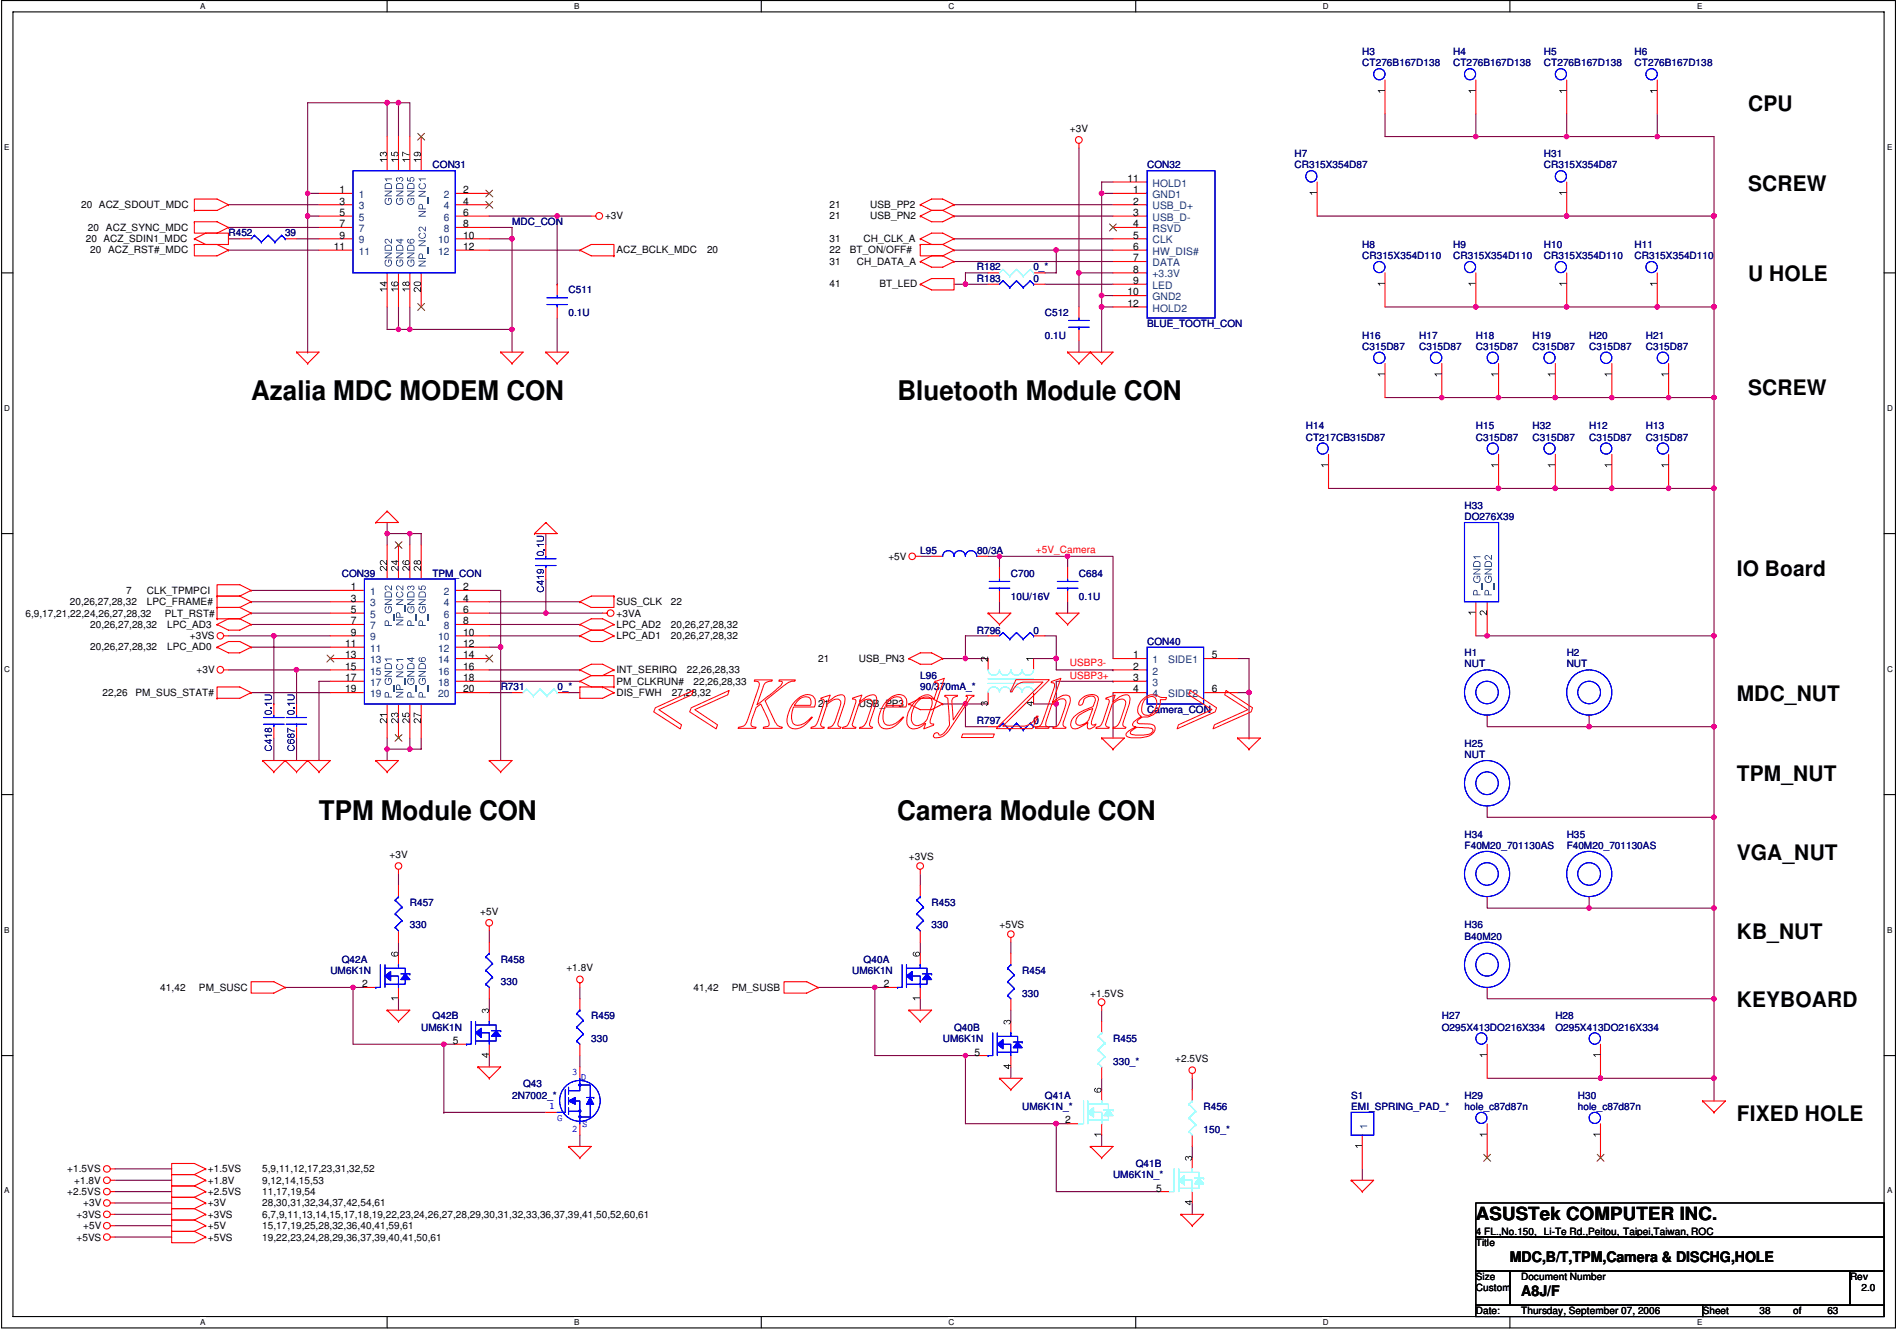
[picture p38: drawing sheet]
<svg xmlns="http://www.w3.org/2000/svg" width="297mm" height="210mm" viewBox="0 0 297 210" stroke-linecap="round" stroke-linejoin="round" font-family="sans-serif">
<defs><g id="words">
<g font-size="4.2">
<text x="39.3" y="62.6">Azalia MDC MODEM CON</text>
<text x="140.5" y="62.6">Bluetooth Module CON</text>
<text x="49.9" y="128.3">TPM Module CON</text>
<text x="140.5" y="128.3">Camera Module CON</text>
</g>
<g font-size="3.3">
<text x="273.7" y="17.4">CPU</text>
<text x="273.7" y="29.8">SCREW</text>
<text x="273.7" y="44">U HOLE</text>
<text x="273.7" y="61.8">SCREW</text>
<text x="271.9" y="90.2">IO Board</text>
<text x="271.9" y="109.7">MDC_NUT</text>
<text x="271.9" y="122.2">TPM_NUT</text>
<text x="271.9" y="134.6">VGA_NUT</text>
<text x="271.9" y="147">KB_NUT</text>
<text x="271.9" y="157.7">KEYBOARD</text>
<text x="271.9" y="175.4">FIXED HOLE</text>
</g>
<text font-size="2.8" x="231.1" y="191">ASUSTek COMPUTER INC.</text>
<g font-size="2.3">
<text x="236.4" y="197.6">MDC,B/T,TPM,Camera &amp; DISCHG,HOLE</text>
<text x="238.2" y="202.9">A8J/F</text>
</g>
<g font-size="1.6" fill="#000080">
<text x="213.3" y="8.6">H3</text>
<text x="213.3" y="10.4">CT276B167D138</text>
<text x="227.5" y="8.6">H4</text>
<text x="227.5" y="10.4">CT276B167D138</text>
<text x="241.8" y="8.6">H5</text>
<text x="241.8" y="10.4">CT276B167D138</text>
<text x="255.9" y="8.6">H6</text>
<text x="255.9" y="10.4">CT276B167D138</text>
<text x="67.7" y="26.4">CON31</text>
<text x="179.6" y="26.4">CON32</text>
<text x="202.7" y="24.6">H7</text>
<text x="202.7" y="26.4">CR315X354D87</text>
<text x="241.8" y="24.6">H31</text>
<text x="241.8" y="26.4">CR315X354D87</text>
<text x="80.2" y="35.2">MDC_CON</text>
<text x="35.8" y="37">R452</text>
<text x="44.7" y="37">39</text>
<text x="213.3" y="38.8">H8</text>
<text x="213.3" y="40.6">CR315X354D110</text>
<text x="227.5" y="38.8">H9</text>
<text x="227.5" y="40.6">CR315X354D110</text>
<text x="241.8" y="38.8">H10</text>
<text x="241.8" y="40.6">CR315X354D110</text>
<text x="255.9" y="38.8">H11</text>
<text x="255.9" y="40.6">CR315X354D110</text>
<text x="89" y="45.9">C511</text>
<text x="152.9" y="42.3">R182</text>
<text x="152.9" y="44.1">R183</text>
<text x="161.8" y="42.3">0_*</text>
<text x="161.8" y="44.1">0</text>
<text x="89" y="49.4">0.1U</text>
<text x="163.6" y="49.4">C512</text>
<text x="163.6" y="53">0.1U</text>
<text x="179.6" y="51.2">BLUE_TOOTH_CON</text>
<text x="213.3" y="53">H16</text>
<text x="222.2" y="53">H17</text>
<text x="231.1" y="53">H18</text>
<text x="240" y="53">H19</text>
<text x="248.8" y="53">H20</text>
<text x="257.7" y="53">H21</text>
<text x="213.3" y="54.8">C315D87</text>
<text x="222.2" y="54.8">C315D87</text>
<text x="231.1" y="54.8">C315D87</text>
<text x="240" y="54.8">C315D87</text>
<text x="248.8" y="54.8">C315D87</text>
<text x="257.7" y="54.8">C315D87</text>
<text x="204.5" y="67.2">H14</text>
<text x="204.5" y="69">CT217CB315D87</text>
<text x="231.1" y="67.2">H15</text>
<text x="231.1" y="69">C315D87</text>
<text x="240" y="67.2">H32</text>
<text x="240" y="69">C315D87</text>
<text x="248.8" y="67.2">H12</text>
<text x="248.8" y="69">C315D87</text>
<text x="257.7" y="67.2">H13</text>
<text x="257.7" y="69">C315D87</text>
<text x="229.3" y="79.6">H33</text>
<text x="229.3" y="81.4">DO276X39</text>
<text x="144.1" y="86.7">L95</text>
<text x="153" y="86.7">80/3A</text>
<text x="53.5" y="90.3">CON39</text>
<text x="67.7" y="90.3">TPM_CON</text>
<text x="158.3" y="90.3">C700</text>
<text x="158.3" y="93.9">10U/16V</text>
<text x="168.9" y="90.3">C684</text>
<text x="168.9" y="93.9">0.1U</text>
<text x="152.9" y="99.2">R796</text>
<text x="161.8" y="99.2">0</text>
<text x="179.6" y="100.9">CON40</text>
<text x="144.1" y="106.3">L96</text>
<text x="229.3" y="102.7">H1</text>
<text x="229.3" y="104.5">NUT</text>
<text x="245.3" y="102.7">H2</text>
<text x="245.3" y="104.5">NUT</text>
<text x="78.4" y="108">R731</text>
<text x="87.3" y="108">0_*</text>
<text x="144.1" y="108">90/370mA_*</text>
<text x="152.9" y="113.4">R797</text>
<text x="161.8" y="113.4">0</text>
<text x="179.6" y="111.6">Camera_CON</text>
<text x="229.3" y="116.9">H25</text>
<text x="229.3" y="118.7">NUT</text>
<text x="229.3" y="131.1">H34</text>
<text x="245.3" y="131.1">H35</text>
<text x="229.3" y="132.9">F40M20_701130AS</text>
<text x="245.3" y="132.9">F40M20_701130AS</text>
<text x="64.2" y="141.8">R457</text>
<text x="145.9" y="141.8">R453</text>
<text x="64.2" y="145.3">330</text>
<text x="145.9" y="145.3">330</text>
<text x="229.3" y="145.3">H36</text>
<text x="229.3" y="147.1">B40M20</text>
<text x="51.7" y="152.4">UM6K1N</text>
<text x="53.5" y="150.7">Q42A</text>
<text x="78.4" y="150.7">R458</text>
<text x="78.4" y="154.2">330</text>
<text x="133.4" y="152.4">UM6K1N</text>
<text x="135.2" y="150.7">Q40A</text>
<text x="160.1" y="152.4">R454</text>
<text x="160.1" y="156">330</text>
<text x="66" y="161.3">UM6K1N</text>
<text x="67.7" y="159.6">Q42B</text>
<text x="92.6" y="159.6">R459</text>
<text x="149.4" y="161.3">Q40B</text>
<text x="225.8" y="159.6">H27</text>
<text x="225.8" y="161.3">O295X413DO216X334</text>
<text x="243.5" y="159.6">H28</text>
<text x="243.5" y="161.3">O295X413DO216X334</text>
<text x="92.6" y="163.1">330</text>
<text x="147.6" y="163.1">UM6K1N</text>
<text x="174.3" y="163.1">R455</text>
<text x="174.3" y="166.6">330_*</text>
<text x="80.2" y="172">2N7002_*</text>
<text x="81.9" y="170.2">Q43</text>
<text x="160.1" y="173.7">UM6K1N_*</text>
<text x="163.6" y="172">Q41A</text>
<text x="188.5" y="173.7">R456</text>
<text x="211.6" y="172">S1</text>
<text x="211.6" y="173.7">EMI_SPRING_PAD_*</text>
<text x="229.3" y="172">H29</text>
<text x="229.3" y="173.7">hole_c87d87n</text>
<text x="247.1" y="172">H30</text>
<text x="247.1" y="173.7">hole_c87d87n</text>
<text x="188.5" y="177.3">150_*</text>
<text x="174.3" y="184.4">UM6K1N_*</text>
<text x="177.8" y="182.6">Q41B</text>
</g>
<g font-size="1.6">
<text x="167.5" y="20.7">+3V</text>
<text x="176.6" y="28.5">11</text>
<text x="12.7" y="32.6">20 ACZ_SDOUT_MDC</text>
<text x="53.2" y="30.3">1</text>
<text x="53.2" y="32">3</text>
<text x="53.2" y="33.8">5</text>
<text x="53.2" y="35.6">7</text>
<text x="72.5" y="30.3">2</text>
<text x="72.5" y="32">4</text>
<text x="72.5" y="33.8">6</text>
<text x="72.5" y="35.6">8</text>
<text x="94.7" y="34.3">+3V</text>
<text x="129.9" y="34.3">21</text>
<text x="129.9" y="32.6">21</text>
<text x="136.3" y="34.3">USB_PN2</text>
<text x="136.3" y="32.6">USB_PP2</text>
<text x="177.5" y="30.3">1</text>
<text x="177.5" y="32">2</text>
<text x="177.5" y="33.8">3</text>
<text x="177.5" y="35.6">4</text>
<text x="13.4" y="37.9">20 ACZ_SDIN1_MDC</text>
<text x="13.8" y="36.1">20 ACZ_SYNC_MDC</text>
<text x="14.1" y="39.7">20 ACZ_RST#_MDC</text>
<text x="52.3" y="39.1">11</text>
<text x="53.2" y="37.3">9</text>
<text x="72.5" y="37.3">10</text>
<text x="72.5" y="39.1">12</text>
<text x="96.5" y="39.7">ACZ_BCLK_MDC</text>
<text x="110.7" y="39.7">20</text>
<text x="129.9" y="41.4">31</text>
<text x="129.9" y="39.7">22</text>
<text x="129.9" y="37.9">31</text>
<text x="133.1" y="39.7">BT_ON/OFF#</text>
<text x="134.2" y="41.4">CH_DATA_A</text>
<text x="135.2" y="37.9">CH_CLK_A</text>
<text x="177.5" y="37.3">5</text>
<text x="177.5" y="39.1">6</text>
<text x="177.5" y="40.9">7</text>
<text x="129.9" y="45">41</text>
<text x="137.7" y="45">BT_LED</text>
<text x="176.6" y="46.2">10</text>
<text x="177.5" y="42.7">8</text>
<text x="177.5" y="44.4">9</text>
<text x="176.6" y="48">12</text>
<text x="139.1" y="87.6">+5V</text>
<text x="10.9" y="94.7">20,26,27,28,32</text>
<text x="19.8" y="93">7</text>
<text x="23" y="93">CLK_TPMPCI</text>
<text x="23" y="94.7">LPC_FRAME#</text>
<text x="54.9" y="92.4">1</text>
<text x="54.9" y="94.2">3</text>
<text x="54.9" y="96">5</text>
<text x="72.5" y="92.4">2</text>
<text x="72.5" y="94.2">4</text>
<text x="72.5" y="96">6</text>
<text x="96.5" y="94.7">SUS_CLK</text>
<text x="105" y="94.7">22</text>
<text x="4" y="96.5">6,9,17,21,22,24,26,27,28,32</text>
<text x="14.1" y="98.3">20,26,27,28,32</text>
<text x="14.1" y="101.8">20,26,27,28,32</text>
<text x="25.8" y="96.5">PLT_RST#</text>
<text x="26.2" y="98.3">LPC_AD3</text>
<text x="26.2" y="101.8">LPC_AD0</text>
<text x="29.7" y="100">+3VS</text>
<text x="54.1" y="101.3">11</text>
<text x="54.9" y="97.7">7</text>
<text x="54.9" y="99.5">9</text>
<text x="72.5" y="97.7">8</text>
<text x="72.5" y="99.5">10</text>
<text x="72.5" y="101.3">12</text>
<text x="96.5" y="98.3">LPC_AD2</text>
<text x="96.5" y="100">LPC_AD1</text>
<text x="96.5" y="96.5">+3VA</text>
<text x="105" y="98.3">20,26,27,28,32</text>
<text x="105" y="100">20,26,27,28,32</text>
<text x="30.8" y="105.4">+3V</text>
<text x="54.1" y="103">13</text>
<text x="54.1" y="104.8">15</text>
<text x="54.1" y="106.6">17</text>
<text x="72.5" y="103">14</text>
<text x="72.5" y="104.8">16</text>
<text x="72.5" y="106.6">18</text>
<text x="96.5" y="105.4">INT_SERIRQ</text>
<text x="96.5" y="107.1">PM_CLKRUN#</text>
<text x="107.5" y="105.4">22,26,28,33</text>
<text x="108.6" y="107.1">22,26,28,33</text>
<text x="128.1" y="103.6">21</text>
<text x="134.5" y="103.6">USB_PN3</text>
<text x="177.5" y="106.6">3</text>
<text x="177.5" y="104.8">2</text>
<text x="177.5" y="103">1</text>
<text x="189.7" y="103">5</text>
<text x="16" y="108.9">22,26</text>
<text x="21.2" y="108.9">PM_SUS_STAT#</text>
<text x="54.1" y="108.4">19</text>
<text x="72.5" y="108.4">20</text>
<text x="96.5" y="108.9">DIS_FWH</text>
<text x="105.2" y="108.9">27,28,32</text>
<text x="128.1" y="110.7">21</text>
<text x="134.5" y="110.7">USB_PP3</text>
<text x="177.5" y="108.4">4</text>
<text x="189.7" y="108.4">6</text>
<text x="61" y="134.3">+3V</text>
<text x="142.3" y="134.7">+3VS</text>
<text x="75.2" y="143.2">+5V</text>
<text x="156.5" y="145.3">+5VS</text>
<text x="25.1" y="155.1">41,42</text>
<text x="31.2" y="155.1">PM_SUSC</text>
<text x="56.7" y="154.6">2</text>
<text x="88.7" y="152.1">+1.8V</text>
<text x="108.6" y="155.1">41,42</text>
<text x="114.6" y="155.1">PM_SUSB</text>
<text x="138.4" y="154.6">2</text>
<text x="170.7" y="156">+1.5VS</text>
<text x="70.9" y="163.4">5</text>
<text x="152.6" y="165.2">5</text>
<text x="184" y="166.3">+2.5VS</text>
<text x="166.8" y="175.9">2</text>
<text x="10.5" y="183.5">+1.5VS</text>
<text x="11.6" y="185.3">+1.8V</text>
<text x="32.6" y="185.3">+1.8V</text>
<text x="32.6" y="183.5">+1.5VS</text>
<text x="41.1" y="185.3">9,12,14,15,53</text>
<text x="41.1" y="183.5">5,9,11,12,17,23,31,32,52</text>
<text x="10.5" y="187.1">+2.5VS</text>
<text x="12" y="190.6">+3VS</text>
<text x="13" y="188.8">+3V</text>
<text x="32.6" y="190.6">+3VS</text>
<text x="32.6" y="187.1">+2.5VS</text>
<text x="32.6" y="188.8">+3V</text>
<text x="41.1" y="188.8">28,30,31,32,34,37,42,54,61</text>
<text x="41.1" y="187.1">11,17,19,54</text>
<text x="41.1" y="190.6">6,7,9,11,13,14,15,17,18,19,22,23,24,26,27,28,29,30,31,32,33,36,37,39,41,50,52,60,61</text>
<text x="181" y="186.5">5</text>
<text x="12" y="194.2">+5VS</text>
<text x="13" y="192.4">+5V</text>
<text x="32.6" y="194.2">+5VS</text>
<text x="32.6" y="192.4">+5V</text>
<text x="41.1" y="192.4">15,17,19,25,28,32,36,40,41,59,61</text>
<text x="41.1" y="194.2">19,22,23,24,28,29,36,37,39,40,41,50,61</text>
<text x="231.1" y="195.1">Title</text>
<text x="231.1" y="193.3">4 FL.,No.150, Li-Te Rd.,Peitou, Taipei,Taiwan, ROC</text>
<text x="231.1" y="200.4">Size</text>
<text x="231.1" y="202.1">Custom</text>
<text x="238.2" y="200.4">Document Number</text>
<text x="289.7" y="200.4">Rev</text>
<text x="291.5" y="202.1">2.0</text>
<text x="231.1" y="205.7">Date:</text>
<text x="238.2" y="205.7">Thursday, September 07, 2006</text>
<text x="266.6" y="205.7">Sheet</text>
<text x="275.5" y="205.7">38</text>
<text x="280.8" y="205.7">of</text>
<text x="286.2" y="205.7">63</text>
</g>
<g font-size="1.6" fill="#004080">
<text x="180.5" y="29.2">HOLD1</text>
<text x="56.2" y="31">1</text>
<text x="56.2" y="32.8">3</text>
<text x="56.2" y="34.5">5</text>
<text x="69.5" y="31">2</text>
<text x="69.5" y="32.8">4</text>
<text x="69.5" y="34.5">6</text>
<text x="180.5" y="31">GND1</text>
<text x="180.5" y="32.8">USB_D+</text>
<text x="180.5" y="34.5">USB_D-</text>
<text x="56.2" y="36.3">7</text>
<text x="56.2" y="38.1">9</text>
<text x="56.2" y="39.9">11</text>
<text x="68.6" y="38.1">10</text>
<text x="68.6" y="39.9">12</text>
<text x="69.5" y="36.3">8</text>
<text x="180.5" y="36.3">RSVD</text>
<text x="180.5" y="38.1">CLK</text>
<text x="180.5" y="39.9">HW_DIS#</text>
<text x="180.5" y="41.7">DATA</text>
<text x="180.5" y="43.4">+3.3V</text>
<text x="180.5" y="45.2">LED</text>
<text x="180.5" y="47">GND2</text>
<text x="180.5" y="48.8">HOLD2</text>
<text x="58" y="93.1">1</text>
<text x="58" y="94.9">3</text>
<text x="69.5" y="93.1">2</text>
<text x="69.5" y="94.9">4</text>
<text x="58" y="96.7">5</text>
<text x="58" y="98.5">7</text>
<text x="58" y="100.2">9</text>
<text x="68.6" y="100.2">10</text>
<text x="69.5" y="96.7">6</text>
<text x="69.5" y="98.5">8</text>
<text x="58" y="102">11</text>
<text x="58" y="103.8">13</text>
<text x="58" y="105.6">15</text>
<text x="58" y="107.4">17</text>
<text x="68.6" y="102">12</text>
<text x="68.6" y="103.8">14</text>
<text x="68.6" y="105.6">16</text>
<text x="68.6" y="107.4">18</text>
<text x="180.5" y="107.4">3</text>
<text x="180.5" y="105.6">2</text>
<text x="180.5" y="103.8">1</text>
<text x="182.9" y="103.8">SIDE1</text>
<text x="58" y="109.1">19</text>
<text x="68.6" y="109.1">20</text>
<text x="180.5" y="109.1">4</text>
<text x="182.9" y="109.1">SIDE2</text>
</g>
<g font-size="1.6" fill="#f00">
<text x="162.2" y="86.6">+5V_Camera</text>
<text x="167.5" y="106.3">USBP3+</text>
<text x="167.5" y="104.3">USBP3-</text>
</g>
<g font-size="1.6" fill="#00f">
<text x="86" y="173.6">1</text>
<text x="89.6" y="168.2">3</text>
<text x="91" y="169.1">D</text>
<text x="87.2" y="175.5">G</text>
<text x="89.6" y="177.1">2</text>
<text x="91.2" y="176.4">S</text>
</g>
<g font-size="1.3">
<text x="31.3" y="1.4">A</text>
<text x="89.9" y="1.4">B</text>
<text x="148.5" y="1.4">C</text>
<text x="207.1" y="1.4">D</text>
<text x="265.7" y="1.4">E</text>
<text x=".7" y="23.4">E</text>
<text x="295.5" y="23.4">E</text>
<text x=".7" y="64.3">D</text>
<text x="295.5" y="64.3">D</text>
<text x=".7" y="105.1">C</text>
<text x="295.5" y="105.1">C</text>
<text x=".7" y="146">B</text>
<text x="295.5" y="146">B</text>
<text x=".7" y="186.8">A</text>
<text x="295.5" y="186.8">A</text>
<text x="31.3" y="207.4">A</text>
<text x="89.9" y="207.4">B</text>
<text x="148.5" y="207.4">C</text>
<text x="207.1" y="207.4">D</text>
<text x="265.7" y="207.4">E</text>
</g>
</g></defs>
<path d="M.3 .1h296.5v207.8h-296.5zM2 1.9h293v204.2h-293z" fill="none" stroke="#000" stroke-width=".17"/>
<g fill="#fff">
<path d="M31.3 .3h.9v1.4h-.9z"/>
<path d="M31.3 206.2h.9v1.5h-.9z"/>
</g>
<path d="M60.6 .1v1.8M60.6 206.1v1.8" fill="none" stroke="#000" stroke-width=".17"/>
<g fill="#fff">
<path d="M89.9 .3h.9v1.4h-.9z"/>
<path d="M89.9 206.2h.9v1.5h-.9z"/>
</g>
<path d="M119.2 .1v1.8M119.2 206.1v1.8" fill="none" stroke="#000" stroke-width=".17"/>
<g fill="#fff">
<path d="M148.5 .3h.9v1.4h-.9z"/>
<path d="M148.5 206.2h.9v1.5h-.9z"/>
</g>
<path d="M177.8 .1v1.8M177.8 206.1v1.8" fill="none" stroke="#000" stroke-width=".17"/>
<g fill="#fff">
<path d="M207.1 .3h1v1.4h-1z"/>
<path d="M207.1 206.2h1v1.5h-1z"/>
</g>
<path d="M236.4 .1v1.8M236.4 206.1v1.8" fill="none" stroke="#000" stroke-width=".17"/>
<g fill="#fff">
<path d="M265.7 .3h.9v1.4h-.9z"/>
<path d="M265.7 206.2h.9v1.5h-.9z"/>
<path d="M.7 22.3h.9v1.4h-.9z"/>
<path d="M295.4 22.3h.9v1.4h-.9z"/>
<path d="M.7 63.1h.9v1.5h-.9z"/>
<path d="M295.4 63.1h1v1.5h-1z"/>
</g>
<path d="M.3 42.7h1.7M295 42.7h1.8" fill="none" stroke="#000" stroke-width=".17"/>
<g fill="#fff">
<path d="M.7 103.9h.9v1.5h-.9z"/>
<path d="M295.4 103.9h1v1.5h-1z"/>
</g>
<path d="M.3 83.5h1.7M295 83.5h1.8" fill="none" stroke="#000" stroke-width=".17"/>
<g fill="#fff">
<path d="M.7 144.8h.9v1.5h-.9z"/>
<path d="M295.4 144.8h.9v1.5h-.9z"/>
</g>
<path d="M.3 124.4h1.7M295 124.4h1.8" fill="none" stroke="#000" stroke-width=".17"/>
<g fill="#fff">
<path d="M.6 185.6h1v1.5h-1z"/>
<path d="M295.4 185.6h.9v1.5h-.9z"/>
</g>
<path d="M.3 165.2h1.7M295 165.2h1.8" fill="none" stroke="#000" stroke-width=".17"/>
<path d="M48.2 33.8v21.3M76.6 37.4h3.6M48.2 55.1h.1M62.4 48v3.6" fill="none" stroke="#800040" stroke-width=".17"/>
<circle cx="48.2" cy="33.8" r=".35" fill="#f0f"/>
<circle cx="48.2" cy="33.8" r=".35" fill="none" stroke="#f0f" stroke-width=".17"/>
<path d="M60.6 16.1v5.3M62.4 16.1v5.3M64.2 16.1v5.3M48.2 30.3h1.7M87.2 33.8v10.7M60.6 48v3.6M64.2 48v3.6M87.2 44.5h.1" fill="none" stroke="#800040" stroke-width=".17"/>
<circle cx="87.2" cy="33.8" r=".35" fill="#f0f"/>
<circle cx="87.2" cy="33.8" r=".35" fill="none" stroke="#f0f" stroke-width=".17"/>
<path d="M48.2 16.1v14.2M48.2 30.3h.1M87.2 49.8v5.3" fill="none" stroke="#800040" stroke-width=".17"/>
<circle cx="48.2" cy="30.3" r=".34" fill="#f0f"/>
<circle cx="48.2" cy="30.3" r=".34" fill="none" stroke="#f0f" stroke-width=".17"/>
<path d="M48.2 33.8h1.7M62.4 51.6h1.8M64.2 51.6h.1" fill="none" stroke="#800040" stroke-width=".17"/>
<circle cx="64.2" cy="51.6" r=".35" fill="#f0f"/>
<circle cx="64.2" cy="51.6" r=".35" fill="none" stroke="#f0f" stroke-width=".17"/>
<path d="M48.2 16.1h12.4M60.6 16.1h.1M48.2 30.3v3.5" fill="none" stroke="#800040" stroke-width=".17"/>
<circle cx="60.6" cy="16.1" r=".35" fill="#f0f"/>
<circle cx="60.6" cy="16.1" r=".35" fill="none" stroke="#f0f" stroke-width=".17"/>
<path d="M62.4 16.1h1.8M64.2 51.6h16M80.2 51.6h.1" fill="none" stroke="#800040" stroke-width=".17"/>
<circle cx="80.2" cy="51.6" r=".35" fill="#f0f"/>
<circle cx="80.2" cy="51.6" r=".35" fill="none" stroke="#f0f" stroke-width=".17"/>
<path d="M80.2 37.4v14.2M80.2 51.6h.1" fill="none" stroke="#800040" stroke-width=".17"/>
<circle cx="80.2" cy="37.4" r=".36" fill="#f0f"/>
<circle cx="80.2" cy="37.4" r=".36" fill="none" stroke="#f0f" stroke-width=".17"/>
<path d="M60.6 51.6h1.8M62.4 51.6h.1" fill="none" stroke="#800040" stroke-width=".17"/>
<circle cx="62.4" cy="51.6" r=".34" fill="#f0f"/>
<circle cx="62.4" cy="51.6" r=".34" fill="none" stroke="#f0f" stroke-width=".17"/>
<path d="M60.6 16.1h1.8M62.4 16.1h.1" fill="none" stroke="#800040" stroke-width=".17"/>
<circle cx="62.4" cy="16.1" r=".35" fill="#f0f"/>
<circle cx="62.4" cy="16.1" r=".35" fill="none" stroke="#f0f" stroke-width=".17"/>
<path d="M35.8 35.6h14.1M35.8 39.2h14.1M35.8 32h14.1M46.4 37.4h3.5M76.6 33.8h16M76.6 35.6h3.6v1.8M76.6 39.2h14.2M172.5 30.3h.1M174.3 28.5h-1.8v1.8M80.2 51.6v3.5" fill="none" stroke="#800040" stroke-width=".17"/>
<circle cx="172.5" cy="30.3" r=".35" fill="#f0f"/>
<circle cx="172.5" cy="30.3" r=".35" fill="none" stroke="#f0f" stroke-width=".17"/>
<path d="M172.5 48h.1M172.5 48h1.8M174.3 46.3h-1.8v8.8" fill="none" stroke="#800040" stroke-width=".17"/>
<circle cx="172.5" cy="48" r=".36" fill="#f0f"/>
<circle cx="172.5" cy="48" r=".36" fill="none" stroke="#f0f" stroke-width=".17"/>
<path d="M174.3 30.3h-1.8v16M172.5 46.3h.1" fill="none" stroke="#800040" stroke-width=".17"/>
<circle cx="172.5" cy="46.2" r=".36" fill="#f0f"/>
<circle cx="172.5" cy="46.2" r=".36" fill="none" stroke="#f0f" stroke-width=".17"/>
<path d="M168.9 23.2v19.5M168.9 42.7h.1" fill="none" stroke="#800040" stroke-width=".17"/>
<circle cx="168.9" cy="42.7" r=".36" fill="#f0f"/>
<circle cx="168.9" cy="42.7" r=".36" fill="none" stroke="#f0f" stroke-width=".17"/>
<path d="M149.4 32h24.9M149.4 33.8h24.9M149.4 37.4h24.9M149.4 39.2h16M165.4 39.2h.1M149.4 40.9h24.9" fill="none" stroke="#800040" stroke-width=".17"/>
<circle cx="165.4" cy="39.1" r=".36" fill="#f0f"/>
<circle cx="165.4" cy="39.1" r=".36" fill="none" stroke="#f0f" stroke-width=".17"/>
<path d="M35.8 37.4h1.7M248.8 112v1.7M128.1 154.6h8.9M137 154.6h.1" fill="none" stroke="#800040" stroke-width=".17"/>
<circle cx="137" cy="154.6" r=".35" fill="#f0f"/>
<circle cx="137" cy="154.6" r=".35" fill="none" stroke="#f0f" stroke-width=".17"/>
<path d="M44.7 154.6h10.6M55.3 154.6h.1M144.1 156.3v1.8M55.3 163.4h14.2M69.5 174.1h16M165.4 186.5h16" fill="none" stroke="#800040" stroke-width=".17"/>
<circle cx="55.3" cy="154.6" r=".34" fill="#f0f"/>
<circle cx="55.3" cy="154.6" r=".34" fill="none" stroke="#f0f" stroke-width=".17"/>
<path d="M76.6 156.3v1.8M137 154.6h1.8M158.3 158.1v1.8M172.5 158.1v1.8M69.5 174.1h.1M69.5 163.4v10.7M151.2 165.2v10.7M186.7 179.5v1.7" fill="none" stroke="#800040" stroke-width=".17"/>
<circle cx="69.5" cy="163.4" r=".35" fill="#f0f"/>
<circle cx="69.5" cy="163.4" r=".35" fill="none" stroke="#f0f" stroke-width=".17"/>
<path d="M62.4 147.5v1.7M144.1 147.5v1.7M137 165.2h14.2M151.2 165.2h.1M165.4 175.9h1.8M186.7 168.8v1.8M186.7 188.3v1.8" fill="none" stroke="#800040" stroke-width=".17"/>
<circle cx="151.2" cy="165.2" r=".34" fill="#f0f"/>
<circle cx="151.2" cy="165.2" r=".34" fill="none" stroke="#f0f" stroke-width=".17"/>
<path d="M76.6 145.7v1.8M158.3 147.5v1.7M151.2 165.2h1.7M151.2 175.9h14.2M158.3 167v1.8M165.4 175.9h.1M172.5 177.7v1.8" fill="none" stroke="#800040" stroke-width=".17"/>
<circle cx="165.4" cy="175.9" r=".36" fill="#f0f"/>
<circle cx="165.4" cy="175.9" r=".36" fill="none" stroke="#f0f" stroke-width=".17"/>
<g fill="none" stroke="#800040" stroke-width=".17">
<path d="M268.4 33.8h.1M268.4 21.4v12.4M62.4 136.8v1.8M144.1 136.8v1.8M57.1 154.6h-1.8v8.8M62.4 156.3v1.8M90.8 154.6v1.7M137 154.6v10.6M69.5 163.4h1.8M76.6 165.2v1.8M90.8 165.2v1.8M90.8 177.7v1.8"/>
<path d="M165.4 175.9v10.6M172.5 168.8v1.8"/>
</g>
<circle cx="268.4" cy="33.8" r=".36" fill="#f0f"/>
<circle cx="268.4" cy="33.8" r=".36" fill="none" stroke="#f0f" stroke-width=".17"/>
<path d="M216.9 62.2h8.9M225.8 62.2h.1" fill="none" stroke="#800040" stroke-width=".17"/>
<circle cx="225.8" cy="62.2" r=".34" fill="#f0f"/>
<circle cx="225.8" cy="62.2" r=".34" fill="none" stroke="#f0f" stroke-width=".17"/>
<path d="M216.9 21.4h14.2M231.1 21.4h.1M259.5 21.4h8.9M232.9 126.2v1.7" fill="none" stroke="#800040" stroke-width=".17"/>
<circle cx="231.1" cy="21.4" r=".35" fill="#f0f"/>
<circle cx="231.1" cy="21.4" r=".35" fill="none" stroke="#f0f" stroke-width=".17"/>
<path d="M216.9 17.8v3.6M231.1 17.8v3.6M245.3 17.8v3.6M225.8 62.2h8.8M243.5 62.2h8.9M268.4 127.9v14.3M268.4 142.2h.1M268.4 168.8v3.5" fill="none" stroke="#800040" stroke-width=".17"/>
<circle cx="268.4" cy="142.1" r=".36" fill="#f0f"/>
<circle cx="268.4" cy="142.1" r=".36" fill="none" stroke="#f0f" stroke-width=".17"/>
<path d="M268.4 76.5h.1M268.4 62.2v14.3" fill="none" stroke="#800040" stroke-width=".17"/>
<circle cx="268.4" cy="76.4" r=".36" fill="#f0f"/>
<circle cx="268.4" cy="76.4" r=".36" fill="none" stroke="#f0f" stroke-width=".17"/>
<path d="M231.1 21.4h28.4M259.5 21.4h.1" fill="none" stroke="#800040" stroke-width=".17"/>
<circle cx="245.3" cy="21.4" r=".35" fill="#f0f"/>
<circle cx="245.3" cy="21.4" r=".35" fill="none" stroke="#f0f" stroke-width=".17"/>
<circle cx="259.5" cy="21.4" r=".34" fill="#f0f"/>
<circle cx="259.5" cy="21.4" r=".34" fill="none" stroke="#f0f" stroke-width=".17"/>
<path d="M234.6 62.2h8.9M243.5 62.2h.1M232.9 127.9h35.5M250.6 168.8h17.8" fill="none" stroke="#800040" stroke-width=".17"/>
<circle cx="234.6" cy="62.2" r=".35" fill="#f0f"/>
<circle cx="234.6" cy="62.2" r=".35" fill="none" stroke="#f0f" stroke-width=".17"/>
<circle cx="243.5" cy="62.2" r=".35" fill="#f0f"/>
<circle cx="243.5" cy="62.2" r=".35" fill="none" stroke="#f0f" stroke-width=".17"/>
<path d="M252.4 62.2h8.9M261.3 62.2h.1" fill="none" stroke="#800040" stroke-width=".17"/>
<circle cx="252.4" cy="62.2" r=".34" fill="#f0f"/>
<circle cx="252.4" cy="62.2" r=".34" fill="none" stroke="#f0f" stroke-width=".17"/>
<circle cx="261.3" cy="62.2" r=".34" fill="#f0f"/>
<circle cx="261.3" cy="62.2" r=".34" fill="none" stroke="#f0f" stroke-width=".17"/>
<path d="M259.5 17.8v3.6M232.9 168.8h17.7M250.6 168.8h.1" fill="none" stroke="#800040" stroke-width=".17"/>
<circle cx="250.6" cy="168.8" r=".35" fill="#f0f"/>
<circle cx="250.6" cy="168.8" r=".35" fill="none" stroke="#f0f" stroke-width=".17"/>
<path d="M60.6 117.3h.1M60.6 115.5v1.8" fill="none" stroke="#800040" stroke-width=".17"/>
<circle cx="60.6" cy="117.3" r=".34" fill="#f0f"/>
<circle cx="60.6" cy="117.3" r=".34" fill="none" stroke="#f0f" stroke-width=".17"/>
<path d="M60.6 117.3h3.6M64.2 117.3h.1" fill="none" stroke="#800040" stroke-width=".17"/>
<circle cx="64.2" cy="117.3" r=".35" fill="#f0f"/>
<circle cx="64.2" cy="117.3" r=".35" fill="none" stroke="#f0f" stroke-width=".17"/>
<path d="M60.6 83.5h.1M60.6 81.8v1.7M64.2 115.5v1.8h1.8v-1.8" fill="none" stroke="#800040" stroke-width=".17"/>
<circle cx="60.6" cy="83.5" r=".34" fill="#f0f"/>
<circle cx="60.6" cy="83.5" r=".34" fill="none" stroke="#f0f" stroke-width=".17"/>
<path d="M60.6 85.3v-1.8h5.4v1.8M64.2 83.5h.1M64.2 83.5v1.8" fill="none" stroke="#800040" stroke-width=".17"/>
<circle cx="64.2" cy="83.5" r=".35" fill="#f0f"/>
<circle cx="64.2" cy="83.5" r=".35" fill="none" stroke="#f0f" stroke-width=".17"/>
<path d="M76.6 92.4h1.8v8.9M78.4 101.3h.1" fill="none" stroke="#800040" stroke-width=".17"/>
<circle cx="78.4" cy="101.3" r=".36" fill="#f0f"/>
<circle cx="78.4" cy="101.3" r=".36" fill="none" stroke="#f0f" stroke-width=".17"/>
<g fill="none" stroke="#800040" stroke-width=".17">
<path d="M39.3 97.7h12.4M39.3 92.4h12.4M39.3 96h12.4M39.3 94.2h12.4M42.9 99.5v10.7M76.6 97.7h14.2M76.6 99.5h14.2M39.3 108.4h12.4M39.3 101.3h12.4M42.9 110.2h.1M51.7 106.6h-1.8v12.4M60.6 117.3v1.7"/>
<path d="M76.6 101.3h1.8v17.7M76.6 106.6h14.2M76.6 104.9h14.2"/>
</g>
<circle cx="42.9" cy="99.5" r=".35" fill="#f0f"/>
<circle cx="42.9" cy="99.5" r=".35" fill="none" stroke="#f0f" stroke-width=".17"/>
<path d="M35.8 99.5h15.9M76.6 94.2h14.2M42.9 115.5v3.5M161.8 110.2h3.6M165.4 110.2h.1M165.4 103.1v1.8M165.4 106.6v3.6M174.3 108.4v7.1" fill="none" stroke="#800040" stroke-width=".17"/>
<circle cx="165.4" cy="110.2" r=".36" fill="#f0f"/>
<circle cx="165.4" cy="110.2" r=".36" fill="none" stroke="#f0f" stroke-width=".17"/>
<path d="M156.5 94.2v1.8M167.2 88.9v-1.8h7.1v16M167.2 94.2v1.8M147.6 110.2h3.6M151.2 110.2h.1" fill="none" stroke="#800040" stroke-width=".17"/>
<circle cx="151.2" cy="110.2" r=".35" fill="#f0f"/>
<circle cx="151.2" cy="110.2" r=".35" fill="none" stroke="#f0f" stroke-width=".17"/>
<path d="M147.6 103.1h3.6M151.2 103.1h.1" fill="none" stroke="#800040" stroke-width=".17"/>
<circle cx="151.2" cy="103.1" r=".35" fill="#f0f"/>
<circle cx="151.2" cy="103.1" r=".35" fill="none" stroke="#f0f" stroke-width=".17"/>
<path d="M144.1 87.1h1.8M154.7 87.1h1.8M161.8 103.1h3.6M232.9 112v1.7h15.9M248.8 113.7h.1M18 183h8.9M18 190.1h8.9M18 191.9h8.9M18 193.6h8.9M18 184.7h8.9M18 186.5h8.9M18 188.3h8.9" fill="none" stroke="#800040" stroke-width=".17"/>
<circle cx="248.8" cy="113.7" r=".35" fill="#f0f"/>
<circle cx="248.8" cy="113.7" r=".35" fill="none" stroke="#f0f" stroke-width=".17"/>
<path d="M268.4 113.7v14.2M268.4 127.9h.1" fill="none" stroke="#800040" stroke-width=".17"/>
<circle cx="268.4" cy="127.9" r=".35" fill="#f0f"/>
<circle cx="268.4" cy="127.9" r=".35" fill="none" stroke="#f0f" stroke-width=".17"/>
<path d="M165.4 106.6h8.9M165.4 104.9h8.9M174.3 106.6h.1M174.3 104.9h.1M195.6 108.4h.1M195.6 103.1v5.3M248.8 113.7h19.6" fill="none" stroke="#800040" stroke-width=".17"/>
<circle cx="195.6" cy="108.4" r=".35" fill="#f0f"/>
<circle cx="195.6" cy="108.4" r=".35" fill="none" stroke="#f0f" stroke-width=".17"/>
<path d="M232.9 99.5h35.5M268.4 99.5h.1" fill="none" stroke="#800040" stroke-width=".17"/>
<circle cx="232.9" cy="99.5" r=".35" fill="#f0f"/>
<circle cx="232.9" cy="99.5" r=".35" fill="none" stroke="#f0f" stroke-width=".17"/>
<path d="M268.4 99.5v14.2M268.4 113.7h.1" fill="none" stroke="#800040" stroke-width=".17"/>
<circle cx="268.4" cy="113.7" r=".36" fill="#f0f"/>
<circle cx="268.4" cy="113.7" r=".36" fill="none" stroke="#f0f" stroke-width=".17"/>
<path d="M243.5 76.5h17.8M261.3 76.5h.1M261.3 62.2h7.1M231.1 99.5h1.8" fill="none" stroke="#800040" stroke-width=".17"/>
<circle cx="252.4" cy="76.4" r=".35" fill="#f0f"/>
<circle cx="252.4" cy="76.4" r=".35" fill="none" stroke="#f0f" stroke-width=".17"/>
<circle cx="261.3" cy="76.4" r=".35" fill="#f0f"/>
<circle cx="261.3" cy="76.4" r=".35" fill="none" stroke="#f0f" stroke-width=".17"/>
<path d="M261.3 76.5h7.1v23M268.4 99.5h.1" fill="none" stroke="#800040" stroke-width=".17"/>
<circle cx="268.4" cy="99.5" r=".35" fill="#f0f"/>
<circle cx="268.4" cy="99.5" r=".35" fill="none" stroke="#f0f" stroke-width=".17"/>
<path d="M234.6 76.5h8.9M243.5 76.5h.1" fill="none" stroke="#800040" stroke-width=".17"/>
<circle cx="243.5" cy="76.4" r=".36" fill="#f0f"/>
<circle cx="243.5" cy="76.4" r=".36" fill="none" stroke="#f0f" stroke-width=".17"/>
<path d="M268.4 48v14.2M268.4 62.2h.1" fill="none" stroke="#800040" stroke-width=".17"/>
<circle cx="268.4" cy="62.2" r=".35" fill="#f0f"/>
<circle cx="268.4" cy="62.2" r=".35" fill="none" stroke="#f0f" stroke-width=".17"/>
<path d="M208 76.5h26.6M234.6 76.5h.1" fill="none" stroke="#800040" stroke-width=".17"/>
<circle cx="234.6" cy="76.4" r=".36" fill="#f0f"/>
<circle cx="234.6" cy="76.4" r=".36" fill="none" stroke="#f0f" stroke-width=".17"/>
<path d="M35.8 104.9h10.6M46.4 104.9h.1M46.4 104.9v5.3M89 108.4h1.8" fill="none" stroke="#800040" stroke-width=".17"/>
<circle cx="46.4" cy="104.8" r=".36" fill="#f0f"/>
<circle cx="46.4" cy="104.8" r=".36" fill="none" stroke="#f0f" stroke-width=".17"/>
<path d="M76.6 96h8.9M85.5 96h.1M85.5 83.5v1.8M85.5 90.6v5.4M46.4 104.9h5.3M46.4 115.5v3.5M76.6 108.4h3.6" fill="none" stroke="#800040" stroke-width=".17"/>
<circle cx="85.5" cy="96" r=".34" fill="#f0f"/>
<circle cx="85.5" cy="96" r=".34" fill="none" stroke="#f0f" stroke-width=".17"/>
<path d="M151.2 44.5h.1M151.2 44.5h3.5M154.7 42.7h-3.5v1.8M163.6 44.5h10.7M85.5 96h8.9" fill="none" stroke="#800040" stroke-width=".17"/>
<circle cx="151.2" cy="44.5" r=".35" fill="#f0f"/>
<circle cx="151.2" cy="44.5" r=".35" fill="none" stroke="#f0f" stroke-width=".17"/>
<path d="M174.3 39.2h-8.9v3.5h-1.8M149.4 44.5h1.8M168.9 53.3v1.8M174.3 42.7h-5.4v5.3M232.9 140.4v1.8h15.9M248.8 142.2h.1" fill="none" stroke="#800040" stroke-width=".17"/>
<circle cx="248.8" cy="142.1" r=".35" fill="#f0f"/>
<circle cx="248.8" cy="142.1" r=".35" fill="none" stroke="#f0f" stroke-width=".17"/>
<path d="M268.4 156.3h.1M268.4 142.2v14.1" fill="none" stroke="#800040" stroke-width=".17"/>
<circle cx="268.4" cy="156.3" r=".35" fill="#f0f"/>
<circle cx="268.4" cy="156.3" r=".35" fill="none" stroke="#f0f" stroke-width=".17"/>
<path d="M259.5 48h8.9M268.4 48h.1M248.8 140.4v1.8h19.6" fill="none" stroke="#800040" stroke-width=".17"/>
<circle cx="268.4" cy="48" r=".36" fill="#f0f"/>
<circle cx="268.4" cy="48" r=".36" fill="none" stroke="#f0f" stroke-width=".17"/>
<path d="M156.5 88.9h.1M156.5 87.1v1.8" fill="none" stroke="#800040" stroke-width=".17"/>
<circle cx="156.5" cy="87.1" r=".34" fill="#f0f"/>
<circle cx="156.5" cy="87.1" r=".34" fill="none" stroke="#f0f" stroke-width=".17"/>
<path d="M156.5 87.1h10.7M167.2 87.1h.1M151.2 110.2h3.5" fill="none" stroke="#800040" stroke-width=".17"/>
<circle cx="167.2" cy="87.1" r=".35" fill="#f0f"/>
<circle cx="167.2" cy="87.1" r=".35" fill="none" stroke="#f0f" stroke-width=".17"/>
<path d="M163.6 99.5h1.8v3.6M165.4 103.1h.1" fill="none" stroke="#800040" stroke-width=".17"/>
<circle cx="165.4" cy="103.1" r=".36" fill="#f0f"/>
<circle cx="165.4" cy="103.1" r=".36" fill="none" stroke="#f0f" stroke-width=".17"/>
<path d="M245.3 48h14.2M259.5 48h.1M154.7 99.5h-3.5v3.6h3.5M151.2 110.2v3.5h3.5M165.4 110.2v3.5h-1.8" fill="none" stroke="#800040" stroke-width=".17"/>
<circle cx="259.5" cy="48" r=".35" fill="#f0f"/>
<circle cx="259.5" cy="48" r=".35" fill="none" stroke="#f0f" stroke-width=".17"/>
<path d="M231.1 48h14.2M245.3 48h.1" fill="none" stroke="#800040" stroke-width=".17"/>
<circle cx="245.3" cy="48" r=".36" fill="#f0f"/>
<circle cx="245.3" cy="48" r=".36" fill="none" stroke="#f0f" stroke-width=".17"/>
<path d="M216.9 48h14.2M231.1 48h.1" fill="none" stroke="#800040" stroke-width=".17"/>
<circle cx="231.1" cy="48" r=".36" fill="#f0f"/>
<circle cx="231.1" cy="48" r=".36" fill="none" stroke="#f0f" stroke-width=".17"/>
<path d="M206.2 33.8h39.1M245.3 33.8h.1" fill="none" stroke="#800040" stroke-width=".17"/>
<circle cx="245.3" cy="33.8" r=".36" fill="#f0f"/>
<circle cx="245.3" cy="33.8" r=".36" fill="none" stroke="#f0f" stroke-width=".17"/>
<path d="M268.4 33.8v14.2M268.4 48h.1" fill="none" stroke="#800040" stroke-width=".17"/>
<circle cx="268.4" cy="48" r=".36" fill="#f0f"/>
<circle cx="268.4" cy="48" r=".36" fill="none" stroke="#f0f" stroke-width=".17"/>
<path d="M245.3 33.8h23.1M268.4 33.8h.1" fill="none" stroke="#800040" stroke-width=".17"/>
<circle cx="268.4" cy="33.8" r=".36" fill="#f0f"/>
<circle cx="268.4" cy="33.8" r=".36" fill="none" stroke="#f0f" stroke-width=".17"/>
<path d="M232.9 154.6v1.7h35.5v12.5M268.4 168.8h.1" fill="none" stroke="#800040" stroke-width=".17"/>
<circle cx="268.4" cy="168.8" r=".36" fill="#f0f"/>
<circle cx="268.4" cy="168.8" r=".36" fill="none" stroke="#f0f" stroke-width=".17"/>
<path d="M193.8 108.4h1.8v7.1M193.8 103.1h1.8M195.6 115.5h.1M213.3 183v1.7" fill="none" stroke="#800040" stroke-width=".17"/>
<g fill="none" stroke="#f00" stroke-width=".17">
<path d="M30.4 32.9h.1M30.4 37.4l1.8-.9h3.6v1.8h-3.6zM30.4 37.4h.1M30.4 34.7v1.8h3.6l1.8-.9M30.4 34.7h.1M30.4 38.3v1.7h3.6l1.8-.8M30.4 38.3h.1M30.4 38.3h3.6l1.8 .9M30.4 34.7h3.6l1.8 .9M35.8 32h.1M35.8 32l-1.8-.8h-3.6v1.7M35.8 35.6h.1"/>
<path d="M35.8 39.2h.1M35.8 32l-1.8 .9h-3.6M90.8 39.2h.1M90.8 39.2l1.8-.9h3.5v1.7M90.8 39.2l1.8 .8h3.5M92.6 33.8h.7M144.1 38.3v1.7h3.5M144.1 38.3h.1M144.1 37.4h.1M144.1 33.8h.1M144.1 32h.1M144.1 38.3h3.5"/>
<path d="M144.1 33.8l1.8 .9h1.7l1.8-.9M144.1 37.4l1.8-.9h1.7l1.8 .9M144.1 37.4l1.8 .9M144.1 32l1.8 .9M144.1 32l1.8-.8h1.7l1.8 .8M145.9 32.9h1.7M145.9 32.9l-1.8 .9M147.6 38.3l1.8 .9M147.6 32.9l1.8 .9M149.4 39.2h.1M149.4 37.4h.1M149.4 33.8h.1"/>
<path d="M149.4 32h.1M149.4 39.2l-1.8 .8M149.4 37.4l-1.8 .9M149.4 32l-1.8 .9M168.9 22.4v.8M46.4 55.1h.1M46.4 55.1h3.5l-1.7 1.8M46.4 55.1l1.8 1.8M48.2 56.9h.1M78.4 55.1h.1M78.4 55.1h3.5l-1.7 1.8M78.4 55.1l1.8 1.8"/>
<path d="M80.2 56.9h.1M85.5 55.1h.1M85.5 55.1h3.5l-1.8 1.8M85.5 55.1l1.7 1.8M87.2 56.9h.1M87.2 44.5v1.8M87.2 48v1.8M96.1 40h.1M144.1 40.9h.1M144.1 44.5l1.8-.9h3.5v1.8h-3.5zM144.1 44.5h.1M144.1 40.9l1.8 .9h1.7l1.8-.9"/>
<path d="M147.6 40h-1.7l-1.8 .9M147.6 40l1.8 .9M149.4 40.9h.1M167.2 55.1h.1M167.2 55.1h7.1l-1.8 1.8M167.2 55.1l1.7 1.8M168.9 56.9h.1M170.7 55.1h.1M170.7 55.1l-1.8 1.8M170.7 55.1l1.8 1.8M172.5 56.9h.1M34 93.3h.1"/>
<path d="M34 95.1h.1M34 97.7h.1M34 96.9h.1M34 93.3h3.5M34 95.1h3.5M34 96.9h3.5M34 97.7l1.8 .9h1.7l1.8-.9M35 99.5h.8M35.8 96.9l-1.8 .8M37.5 93.3h-3.5v1.8M37.5 95.1h-3.5v1.8M37.5 93.3l1.8 .9"/>
<path d="M37.5 96.9l1.8 .8M37.5 95.1l1.8 .9M39.3 92.4h.1M39.3 92.4l-1.8-.9h-3.5v1.8M39.3 94.2h.1M39.3 97.7h.1M39.3 96h.1M39.3 92.4l-1.8 .9M39.3 94.2l-1.8 .9M39.3 96l-1.8 .9M58.8 81.8h.1M60.6 80h.1"/>
<path d="M60.6 80l1.8 1.8h-3.6M60.6 80l-1.8 1.8M83.7 83.5h.1M85.5 81.8h.1M85.5 81.8l1.7 1.7h-3.5M85.5 81.8l-1.8 1.7M90.8 97.7h.1M90.8 99.5h.1M90.8 94.2h.1M90.8 97.7l1.8-.8h1.8l1.7 .8M90.8 99.5l1.8 .9h1.8l1.7-.9M90.8 97.7l1.8 .9"/>
<path d="M92.6 98.6h1.8M92.6 98.6l-1.8 .9M94.4 98.6l1.7 .9M94.4 96h.7M96.1 97.7h.1M96.1 99.5h.1M96.1 93.3v1.8h-3.5l-1.8-.9M96.1 93.3h.1M96.1 93.3h-3.5l-1.8 .9M96.1 97.7l-1.7 .9M143.4 87.1h.7M154.7 96h.1"/>
<path d="M154.7 96h3.6l-1.8 1.7M154.7 96l1.8 1.7M156.5 97.7h.1M156.5 88.9v1.7M156.5 92.4v1.8M165.4 96h.1M165.4 96h3.5l-1.7 1.7M165.4 96l1.8 1.7M167.2 97.7h.1M34 101.3h.1M34 109.3h.1M34 101.3l1.8-.9h1.7l1.8 .9"/>
<path d="M34 101.3l1.8 .9h1.7l1.8-.9M35 104.9h.8M39.3 101.3h.1M39.3 108.4h.1M39.3 108.4l-1.8-.9h-3.5v1.8M39.3 108.4l-1.8 .9h-3.5M41.1 119h.1M41.1 119h10.6l-1.8 1.8M41.1 119l1.8 1.8M44.7 119h.1M44.7 119l-1.8 1.8M44.7 119l1.7 1.8"/>
<path d="M48.2 119h.1M48.2 119l1.7 1.8M48.2 119l-1.8 1.8M58.8 119h.1M58.8 119h3.6l-1.8 1.8M58.8 119l1.8 1.8M76.6 119h.1M76.6 119h3.6l-1.8 1.8M76.6 119l1.8 1.8M90.8 104.9h.1M90.8 106.6h.1M90.8 104.9l1.8-.9h1.8l1.7 .9"/>
<path d="M90.8 104.9l1.8 .8M90.8 106.6l1.8 .9M92.6 105.7h3.5v1.8M92.6 105.7l-1.8 .9M94.4 107.5h.1M94.4 107.5l1.7 .9M96.1 104.9h.1M96.1 107.5h.1M96.1 108.4h.1M96.1 107.5h-5.3v1.8h3.6l1.7-.9M96.1 104.9l-1.7 .8h-1.8M142.3 103.1h.1"/>
<path d="M142.3 110.2h.1M142.3 103.1l1.8-.9h1.8l1.7 .9M142.3 110.2l1.8-.9h1.8l1.7 .9M142.3 103.1l1.8 .9h1.8l1.7-.9M142.3 110.2l1.8 .9h1.8l1.7-.9M147.6 103.1h.1M147.6 110.2h.1M172.5 115.5h.1M172.5 115.5h3.6l-1.8 1.8M172.5 115.5l1.8 1.8M174.3 117.3h.1M193.8 115.5h.1"/>
<path d="M193.8 115.5h3.6l-1.8 1.8M193.8 115.5l1.8 1.8M195.6 117.3h.1M42.9 120.8h.1M46.4 120.8h.1M49.9 120.8h.1M60.6 120.8h.1M62.4 136.1v.7M78.4 120.8h.1M144.1 136.1v.7M39.3 153.7h3.6l1.8 .9-1.8 .8h-3.6zM44.7 154.6h.1"/>
<path d="M60.6 158.1h.1M60.6 158.1h3.6l-1.8 1.8M60.6 158.1l1.8 1.8M62.4 159.9h.1M76.6 145v.7M90.8 153.8v.8M122.8 153.7h3.5l1.8 .9-1.8 .8h-3.5zM128.1 154.6h.1M142.3 158.1h.1M142.3 158.1h3.6l-1.8 1.8M142.3 158.1l1.8 1.8M144.1 159.9h.1"/>
<path d="M158.3 146.8v.7M172.5 157.4v.7M74.8 167h.1M74.8 167h3.6l-1.8 1.8M74.8 167l1.8 1.8M76.6 168.8h.1M89 179.5h.1M89 179.5h3.6l-1.8 1.7M89 179.5l1.8 1.7M156.5 168.8h.1M156.5 168.8h3.6l-1.8 1.8M156.5 168.8l1.8 1.8"/>
<path d="M158.3 170.6h.1M170.7 179.5h.1M170.7 179.5h3.6l-1.8 1.7M170.7 179.5l1.8 1.7M186.7 168.1v.7M266.6 172.3h.1M266.6 172.3h3.6l-1.8 1.8M266.6 172.3l1.8 1.8M268.4 174.1h.1M17.3 190.1h.7M17.3 193.6h.7M17.3 191.9h.7"/>
<path d="M17.3 183h.7M17.3 184.7h.7M17.3 186.5h.7M17.3 188.3h.7M30.4 192.7h-3.5v1.8h3.5l1.8-.9M30.4 183.9h-3.5v1.7h3.5M30.4 191h-3.5v1.7h3.5M30.4 189.2h-3.5v1.8h3.5M30.4 185.6h-3.5v1.8h3.5M30.4 187.4h-3.5v1.8h3.5M30.4 192.7l1.8 .9M30.4 183.9l1.8 .8"/>
<path d="M30.4 191l1.8 .9M30.4 189.2l1.8 .9M30.4 185.6l1.8 .9M30.4 187.4l1.8 .9M32.2 193.6h.1M32.2 184.7h.1M32.2 191.9h.1M32.2 183l-1.8-.9h-3.5v1.8h3.5M32.2 183h.1M32.2 190.1h.1M32.2 186.5h.1M32.2 188.3h.1"/>
<path d="M32.2 184.7l-1.8 .9M32.2 191.9l-1.8 .8M32.2 183l-1.8 .9M32.2 190.1l-1.8 .9M32.2 186.5l-1.8 .9M32.2 188.3l-1.8 .9M90.8 181.2h.1M172.5 181.2h.1M181.4 186.5h1.7M184.9 190.1h.1M184.9 190.1h3.6l-1.8 1.8M184.9 190.1l1.8 1.8"/>
<path d="M186.7 191.9h.1M186.7 181.2v1.8M186.7 186.5v1.8M211.6 184.7h.1M211.6 184.7h3.5l-1.8 1.8M211.6 184.7l1.7 1.8M213.3 186.5h.1"/>
<circle cx="93.8" cy="33.8" r=".53"/>
<circle cx="168.9" cy="21.9" r=".53"/>
<circle cx="34.5" cy="99.5" r=".51"/>
<circle cx="95.6" cy="96" r=".53"/>
<circle cx="142.8" cy="87.1" r=".51"/>
<circle cx="34.5" cy="104.8" r=".52"/>
<circle cx="62.4" cy="135.6" r=".51"/>
<circle cx="144.1" cy="135.6" r=".53"/>
<circle cx="76.6" cy="144.4" r=".53"/>
<circle cx="90.8" cy="153.3" r=".52"/>
<circle cx="158.3" cy="146.2" r=".51"/>
<circle cx="172.5" cy="156.9" r=".53"/>
<circle cx="186.7" cy="167.5" r=".51"/>
<circle cx="16.7" cy="188.3" r=".53"/>
<circle cx="16.7" cy="190.1" r=".53"/>
<circle cx="16.7" cy="191.9" r=".53"/>
<circle cx="16.7" cy="183" r=".53"/>
<circle cx="16.7" cy="186.5" r=".53"/>
<circle cx="16.7" cy="184.7" r=".53"/>
<circle cx="16.7" cy="193.6" r=".53"/>
</g>
<path d="M231.1 188.3h63.9v5.3h-63.9zM231.1 193.6h63.9v5.4h-63.9zM231.1 199h5.3v5.3h-5.3zM236.4 199h53.3v5.3h-53.3zM289.7 199h5.3v5.3h-5.3zM231.1 204.3h35.5v1.8h-35.5zM266.6 204.3h28.4v1.8h-28.4z" fill="none" stroke="#000" stroke-width=".17"/>
<path d="M85.6 46.6h3.3M85.6 47.7h3.3M87.2 47.7h.1M87.2 46.3v.3M87.2 47.7v.3M154.9 91h3.2M154.9 92.1h3.2M156.5 92.1h.1M156.5 90.6v.4M156.5 92.1v.3" fill="none" stroke="#00f" stroke-width=".17"/>
<g fill="#000">
<path d="M185.7 181h.2l.2 .1a.35 .35 0 0 1 .6 0 .36 .36 0 0 1-.4 .6v-.2a.23 .23 0 0 0 .3-.2 .23 .23 0 0 0-.3-.2 .23 .23 0 0 0-.2 .3h-.1a.19 .19 0 0 0-.2-.3 .19 .19 0 0 0-.1 .3l.1 .3a.36 .36 0 0 1-.2-.3 .36 .36 0 0 1 .1-.4z"/>
<path d="M185.5 188v.1l.8 .5h.1v-.5h.3v-.1h-.3v-.1h-.1v.1zM185.8 188.1h.5v.4z"/>
</g>
<path d="M183.1 186.5h.1M183.8 183v3.5h-.7M184.6 183v3.5" fill="none" stroke="#80ffff" stroke-width=".17"/>
<path d="M184.6 184.7l.9-.7v1.5z" fill="#80ffff"/>
<path d="M184.6 184.7l.9-.7v1.5zM184.6 186h2.1M185.5 184.7h1.2v1.8M186.7 183h.1M186.7 183v.5h-2.1" fill="none" stroke="#80ffff" stroke-width=".17"/>
<path d="M187.7 184.4l.8 .9h-1.4z" fill="#80ffff"/>
<path d="M183.1 186.5h.1M183.8 183v3.5h-.7M184.6 183v3.5M186.7 183.5h1v.9M187.1 184.4h1.4M187.7 184.4l.8 .9h-1.4zM187.7 185.3v.7h-1M188.5 184.4h.1" fill="none" stroke="#80ffff" stroke-width=".17"/>
<path d="M184.6 184.7l.9-.7v1.5z" fill="#80ffff"/>
<path d="M184.6 184.7l.9-.7v1.5zM184.6 186h2.1M185.5 184.7h1.2v1.8M186.7 183h.1M186.7 183v.5h-2.1" fill="none" stroke="#80ffff" stroke-width=".17"/>
<path d="M187.7 184.4l.8 .9h-1.4z" fill="#80ffff"/>
<path d="M186.7 183.5h1v.9M187.1 184.4h1.4M187.7 184.4l.8 .9h-1.4zM187.7 185.3v.7h-1M188.5 184.4h.1" fill="none" stroke="#80ffff" stroke-width=".17"/>
<g fill="none" stroke="#f00" stroke-width=".17">
<path d="M216.9 42.7v5.3M243.5 56.9v5.3M261.3 56.9v5.3M243.5 71.1v5.4M51.7 92.4h5.4M51.7 94.2h5.4M51.7 96h5.4M51.7 97.7h5.4M51.7 99.5h5.4M71.3 92.4h5.3M71.3 94.2h5.3M71.3 96h5.3"/>
<path d="M71.3 97.7h5.3M71.3 99.5h5.3M51.7 101.3h5.4M51.7 103.1h5.4M51.7 104.9h5.4M51.7 106.6h5.4M51.7 108.4h5.4M60.6 110.2v5.3M71.3 101.3h5.3M71.3 103.1h5.3M71.3 104.9h5.3M71.3 106.6h5.3"/>
<path d="M71.3 108.4h5.3M232.9 175.9v5.3"/>
</g>
<path d="M215.7 44.3h1.2v.1h-.9l.2 .3h-.2zM242.4 58.5h1.1v.1h-.9l.2 .3h-.1zM260.1 58.5h1.2v.1h-.9l.1 .3h-.1zM242.4 72.7h1.1v.1h-.9l.2 .3h-.1zM231.7 177.5h1.1v.1h-.9l.2 .3h-.1z" fill="#000"/>
<g fill="none" stroke="#00f" stroke-width=".17">
<circle cx="216" cy="41.8" r=".88"/>
<circle cx="242.6" cy="56" r=".88"/>
<circle cx="260.4" cy="56" r=".89"/>
<circle cx="242.6" cy="70.2" r=".87"/>
<circle cx="232" cy="175" r=".87"/>
</g>
<path d="M51.2 102.5l1.1 1.1M52.3 102.5l-1.1 1.1M76.1 102.5l1.1 1.1M77.1 102.5l-1 1.1M232.3 180.7l1.1 1.1M233.4 180.7l-1.1 1.1" fill="none" stroke="#804000" stroke-width=".16"/>
<g fill="#004080">
<path d="M61.5 107.3h.2v1h-.2z"/>
<path d="M60.4 106.2l.1-.1 .1 .2a.47 .47 0 0 0-.2 .6 .47 .47 0 0 0 .7 .1 .47 .47 0 0 0 .1-.7h-.3v.3h-.1v-.5h.4a.61 .61 0 0 1 .1 .9 .61 .61 0 0 1-.9 .1 .61 .61 0 0 1 0-.9z"/>
<path d="M60.2 105h1.2v.2l-1 .6h1v.1h-1.2v-.2l1-.5h-1z"/>
<path d="M60.2 103.1h1.2v.1h-.9l.2 .3h-.2z"/>
<path d="M60.4 108.3l-.2 .2v.7h1.2v-.1h-.5a.57 .57 0 0 0-.2-.8zM60.4 108.5h.3l.1 .6h-.4z"/>
<path d="M60.3 104l-.1 .7h1.2l-.1-.6a.6 .6 0 0 0-1-.1zM60.5 104a.52 .52 0 0 1 .6 0 .52 .52 0 0 1 .2 .6h-.9v-.5z"/>
</g>
<path d="M59.5 111.8h1.1v.1h-.9l.2 .3h-.2zM59.6 112.5a.56 .56 0 0 1 .7 .4l.2 .1v-.6h.1v.8h-.1l-.4-.5a.25 .25 0 0 0-.5 0 .25 .25 0 0 0 .2 .4v.1h-.1l-.2-.2z" fill="#000"/>
<path d="M60.6 85.3v5.3" fill="none" stroke="#f00" stroke-width=".17"/>
<g fill="#004080">
<path d="M61.5 96.1h.2v1h-.2z"/>
<path d="M60.4 95l.1-.1 .1 .1a.47 .47 0 0 0-.2 .7 .47 .47 0 0 0 .7 .1 .47 .47 0 0 0 .1-.6l-.1-.2h-.2v.4h-.1v-.5h.4a.61 .61 0 0 1 .1 .9 .61 .61 0 0 1-.9 .1 .61 .61 0 0 1 0-.9z"/>
<path d="M60.2 93.8h1.2v.1l-1 .7h1v.1h-1.2v-.2l1-.6h-1z"/>
<path d="M60.3 91.7a.42 .42 0 0 1 .7 .3l.3 .2v-.5h.1v.7l-.3-.1-.4-.5a.26 .26 0 0 0-.3 .1 .26 .26 0 0 0 .2 .4v.1a.41 .41 0 0 1-.3-.7z"/>
<path d="M60.3 97.2l-.1 .8h1.2v-.2h-.5a.57 .57 0 0 0-.2-.7zM60.4 97.2l.4 .2v.4h-.4z"/>
<path d="M60.4 92.7l-.2 .2v.6h1.2l-.1-.6a.6 .6 0 0 0-.9-.2zM60.5 92.8a.47 .47 0 0 1 .5-.1 .47 .47 0 0 1 .3 .4v.3h-.9v-.5z"/>
</g>
<path d="M59.6 88.7a.42 .42 0 0 1 .6 .2l.3 .3v-.6h.1v.8l-.2-.2a.65 .65 0 0 0-.8-.4v.3l.2 .3-.3-.3zM59.6 87.7a.88 .88 0 0 1 .9 .6v-.6h.1v.7h-.2l-.3-.4a.25 .25 0 0 0-.5-.1 .25 .25 0 0 0 .2 .4v.1a.39 .39 0 0 1-.3-.3 .39 .39 0 0 1 .1-.4z" fill="#000"/>
<path d="M62.4 110.2v5.3" fill="none" stroke="#f00" stroke-width=".17"/>
<path d="M61.9 115l1 1M62.9 115l-1.1 1" fill="none" stroke="#804000" stroke-width=".16"/>
<g fill="#004080">
<path d="M62 108.3h1.2v.1l-1 .7h1v.1h-1.2v-.2l.9-.6h-.9z"/>
<path d="M63.3 106.1h.2v1h-.2z"/>
<path d="M62 105.1h1.2v.1l-1 .7h1v.1h-1.2v-.2l.9-.6h-.9z"/>
<path d="M62.1 104.1l.2-.2 .1 .2a.38 .38 0 0 0-.1 .5 .38 .38 0 0 0 .6 0 .38 .38 0 0 0-.2-.6l.1-.1a.54 .54 0 0 1 .1 .9 .54 .54 0 0 1-.9-.3z"/>
<path d="M62 103.2h1.2v.1h-1l.2 .2-.1 .1z"/>
<path d="M62.1 107.3l-.1 .7h1.2v-.1h-.5a.57 .57 0 0 0-.2-.7zM62.2 107.3h.3l.1 .6h-.5z"/>
</g>
<path d="M61.3 112.5a.64 .64 0 0 1 .9 .4l.1 .1v-.6h.1v.8h-.1l-.4-.5a.25 .25 0 0 0-.5 0 .25 .25 0 0 0 .2 .4v.1h-.2l-.1-.2zM61.3 111.7a.32 .32 0 0 1 .5 0 .35 .35 0 0 1 .6 0 .35 .35 0 0 1-.3 .6v-.2a.23 .23 0 0 0 .2-.2 .23 .23 0 0 0-.3-.2 .23 .23 0 0 0-.2 .3h-.1a.18 .18 0 0 0-.1-.3 .18 .18 0 0 0-.2 .1l.1 .5-.2-.2z" fill="#000"/>
<path d="M62.4 85.3v5.3" fill="none" stroke="#f00" stroke-width=".17"/>
<path d="M61.9 84.8l1 1.1M62.9 84.8l-1.1 1.1" fill="none" stroke="#804000" stroke-width=".16"/>
<g fill="#004080">
<path d="M62 97h1.2v.1l-1 .6h1v.2h-1.2v-.2l.9-.6h-.9z"/>
<path d="M63.3 94.8h.2v1h-.2z"/>
<path d="M62 93.8h1.2v.1l-1 .7h1v.1h-1.2v-.2l.9-.6h-.9z"/>
<path d="M62.1 92.8l.2-.2 .1 .2a.38 .38 0 0 0-.1 .5 .38 .38 0 0 0 .6 0 .38 .38 0 0 0-.2-.6l.1-.1a.54 .54 0 0 1 .1 .9 .54 .54 0 0 1-.9-.3z"/>
<path d="M62.1 91.7a.42 .42 0 0 1 .7 .3l.2 .2v-.5h.2v.7l-.3-.1-.4-.5a.26 .26 0 0 0-.4 .1 .26 .26 0 0 0 .3 .4v.1h-.2l-.2-.2z"/>
<path d="M62 96v.7h1.2v-.1h-.5a.57 .57 0 0 0-.2-.7l-.3-.1zM62.2 96h.3l.1 .6h-.5z"/>
</g>
<g fill="#000">
<path d="M61.3 88.7a.42 .42 0 0 1 .7 .2l.3 .3v-.6h.1v.8l-.3-.2a.65 .65 0 0 0-.7-.4v.3l.2 .3-.3-.3z"/>
<path d="M61.3 87.8v.1l.7 .5h.1v-.5h.3v-.1h-.3v-.1h-.1v.1zM61.4 87.9h.6v.4z"/>
</g>
<path d="M64.2 110.2v5.3" fill="none" stroke="#f00" stroke-width=".17"/>
<g fill="#004080">
<path d="M65.1 107.3h.2v1h-.2z"/>
<path d="M63.9 106.2l.2-.1v.2a.47 .47 0 0 0-.1 .6 .47 .47 0 0 0 .6 .2 .47 .47 0 0 0 .2-.7l-.1-.1h-.3v.3h-.1v-.5h.4a.61 .61 0 0 1 .2 .9 .61 .61 0 0 1-.9 .1 .61 .61 0 0 1-.1-.8z"/>
<path d="M63.8 105h1.1v.2l-.9 .6h.9v.1h-1.1v-.2l.9-.5h-.9z"/>
<path d="M63.9 108.4l-.1 .8h1.1v-.1h-.5a.55 .55 0 0 0-.2-.8zM64 108.5h.3v.6h-.4z"/>
<path d="M63.9 104l-.1 .7h1.1v-.4a.57 .57 0 0 0-.4-.5 .57 .57 0 0 0-.6 .2zM64 104a.49 .49 0 0 1 .7 0 .49 .49 0 0 1 .1 .6h-.9v-.4z"/>
<path d="M63.8 103v.1l.7 .5h.1v-.5h.3v-.1h-.3v-.1h-.1v.1zM64 103.1h.5v.4z"/>
</g>
<path d="M63.1 112.5a.71 .71 0 0 1 .9 .5v-.6h.1v.8l-.2-.1a.59 .59 0 0 0-.7-.5l-.1 .2 .2 .4-.2-.1a.36 .36 0 0 1 0-.6zM63 111.6h.1v.4l.4 .1a.37 .37 0 0 1 .1-.5 .37 .37 0 0 1 .5 .2 .37 .37 0 0 1-.3 .5v-.2a.25 .25 0 0 0 .2-.3 .25 .25 0 0 0-.4-.1 .25 .25 0 0 0-.1 .4l.1 .2-.6-.2z" fill="#000"/>
<path d="M64.2 85.3v5.3" fill="none" stroke="#f00" stroke-width=".17"/>
<g fill="#004080">
<path d="M65.1 96.1h.2v1h-.2z"/>
<path d="M63.9 95l.2-.1v.1a.46 .46 0 0 0-.2 .6 .46 .46 0 0 0 .6 .3 .46 .46 0 0 0 .3-.6l-.1-.3h-.3v.4h-.1v-.5h.4a.61 .61 0 0 1 .2 .8 .61 .61 0 0 1-.9 .2 .61 .61 0 0 1-.1-.8z"/>
<path d="M63.8 93.8h1.1v.1l-.9 .7h.9v.1h-1.1v-.2l.9-.6h-.9z"/>
<path d="M63.9 91.8l.2-.1 .2 .1a.35 .35 0 0 1 .6 .1 .35 .35 0 0 1-.3 .5v-.2a.24 .24 0 0 0 .2-.2 .24 .24 0 0 0-.3-.2 .24 .24 0 0 0-.2 .3h-.1v-.2a.2 .2 0 0 0-.3 .1 .2 .2 0 0 0 .1 .2v.2l-.2-.3z"/>
<path d="M63.8 97.2v.8h1.1v-.2h-.5a.55 .55 0 0 0-.2-.7zM64 97.2l.3 .1v.5h-.4z"/>
<path d="M64 92.7l-.2 .3v.5h1.1v-.4a.56 .56 0 0 0-.3-.5 .56 .56 0 0 0-.6 .1zM64 92.8a.44 .44 0 0 1 .8 .2v.4h-.9v-.4z"/>
</g>
<g fill="#000">
<path d="M63.1 88.7a.42 .42 0 0 1 .7 .2l.2 .3v-.6h.1v.8l-.2-.2a.71 .71 0 0 0-.7-.4l-.1 .2 .2 .4-.2-.2a.36 .36 0 0 1 0-.5z"/>
<path d="M63.1 87.8a.54 .54 0 0 0 .4 .7 .54 .54 0 0 0 .6-.4 .36 .36 0 0 0-.5-.4 .36 .36 0 0 0-.1 .6h-.1a.26 .26 0 0 1-.3-.2 .26 .26 0 0 1 .2-.3v-.1zM63.5 88.1a.27 .27 0 0 1 .5 0 .27 .27 0 0 1-.5 0z"/>
</g>
<path d="M66 110.2v5.3" fill="none" stroke="#f00" stroke-width=".17"/>
<g fill="#004080">
<path d="M66.9 107.3h.2v1h-.2z"/>
<path d="M65.7 106.2l.2-.1v.2a.47 .47 0 0 0-.1 .6 .47 .47 0 0 0 .7 .1 .47 .47 0 0 0 0-.7h-.3v.3h-.1v-.5h.4a.61 .61 0 0 1 .1 .9 .61 .61 0 0 1-.8 .1 .61 .61 0 0 1-.2-.8z"/>
<path d="M65.5 105h1.2v.2l-1 .6h1v.1h-1.2v-.2l1-.5h-1z"/>
<path d="M65.7 108.4l-.2 .8h1.2v-.1h-.5a.55 .55 0 0 0-.2-.8zM65.7 108.5h.3l.1 .6h-.4z"/>
<path d="M65.7 104l-.2 .7h1.2v-.4a.57 .57 0 0 0-.4-.5 .57 .57 0 0 0-.6 .2zM65.8 104a.5 .5 0 0 1 .6 0 .5 .5 0 0 1 .1 .6h-.8v-.4z"/>
<path d="M65.6 103a.55 .55 0 0 0 .4 .7 .55 .55 0 0 0 .7-.5 .36 .36 0 0 0-.6-.3 .36 .36 0 0 0 0 .6 .28 .28 0 0 1-.4-.1 .28 .28 0 0 1 .1-.4v-.1zM66.1 103.3a.26 .26 0 0 1 .5 0 .26 .26 0 0 1-.5 0z"/>
</g>
<path d="M64.8 111.5l1.1 .5v.1l-1-.4v.6h-.1zM64.9 112.5a.71 .71 0 0 1 .9 .5v-.6h.1v.8l-.2-.1a.59 .59 0 0 0-.7-.5l-.1 .2 .2 .4-.3-.2z" fill="#000"/>
<path d="M66 85.3v5.3" fill="none" stroke="#f00" stroke-width=".17"/>
<g fill="#004080">
<path d="M66.9 96.1h.2v1h-.2z"/>
<path d="M65.7 95l.2-.1v.1a.45 .45 0 0 0-.1 .7 .45 .45 0 0 0 .6 .1 .45 .45 0 0 0 .1-.6v-.2h-.3v.4h-.1v-.5h.4a.61 .61 0 0 1 .1 .8 .61 .61 0 0 1-.8 .2 .61 .61 0 0 1-.2-.8z"/>
<path d="M65.5 93.8h1.2v.1l-1 .7h1v.1h-1.2v-.2l1-.6h-1z"/>
<path d="M65.5 91.7h.2v.4l.3 .1a.36 .36 0 0 1 .2-.5 .36 .36 0 0 1 .5 .2 .36 .36 0 0 1-.4 .5v-.2a.25 .25 0 0 0 .2-.3 .25 .25 0 0 0-.4-.1 .25 .25 0 0 0 0 .4v.2l-.6-.2z"/>
<path d="M65.6 97.2l-.1 .8h1.2v-.2h-.5a.55 .55 0 0 0-.2-.7zM65.7 97.2l.3 .1 .1 .5h-.4z"/>
<path d="M65.7 92.7l-.2 .3v.5h1.2v-.4a.56 .56 0 0 0-.4-.5 .56 .56 0 0 0-.6 .1zM65.8 92.8a.43 .43 0 0 1 .5-.1 .43 .43 0 0 1 .2 .4v.3h-.8v-.4z"/>
</g>
<g fill="#000">
<path d="M215.7 58.5h1.2v.1h-.9l.2 .3h-.2zM64.9 88.7a.42 .42 0 0 1 .7 .2l.2 .3v-.6h.1v.8l-.2-.2a.71 .71 0 0 0-.7-.4l-.1 .2 .2 .4-.3-.3z"/>
<path d="M64.9 87.8a.32 .32 0 0 0-.1 .5 .32 .32 0 0 0 .5-.1 .32 .32 0 0 0 .5 .1 .32 .32 0 0 0 0-.5 .32 .32 0 0 0-.5 .1l-.2-.2zM64.9 88a.17 .17 0 0 1 .3 0 .17 .17 0 0 1-.3 0zM65.4 88a.24 .24 0 0 1 .4 0 .24 .24 0 0 1-.4 0z"/>
</g>
<g fill="none" stroke="#00f" stroke-width=".17">
<path d="M57.1 90.6h14.2v19.6h-14.2z"/>
<circle cx="216" cy="56" r=".89"/>
<circle cx="232.8" cy="136.8" r="3.5"/>
<circle cx="232.8" cy="136.8" r="1.76"/>
</g>
<path d="M216.9 56.9v5.3M231.1 94.2v5.3M232.9 140.4h.1" fill="none" stroke="#f00" stroke-width=".17"/>
<g fill="#004080">
<path d="M232 91.3h.2v1h-.2z"/>
<path d="M230.8 90.3l.2-.1 .1 .1a.47 .47 0 0 0-.2 .6 .47 .47 0 0 0 .6 .2 .47 .47 0 0 0 .2-.7l-.1-.1h-.3v.3h-.1v-.5h.4a.61 .61 0 0 1 0 1 .61 .61 0 0 1-.9-.3v-.4z"/>
<path d="M230.7 89h1.1v.2l-.9 .6h.9v.1h-1.1v-.1l.9-.6h-.9z"/>
<path d="M230.7 87.1h1.1v.1h-.9l.2 .3h-.1z"/>
<path d="M230.8 92.5l-.1 .7h1.1v-.2h-.5a.54 .54 0 0 0-.1-.6zM230.9 92.5h.3v.5h-.4z"/>
<path d="M230.8 88l-.1 .7h1.1v-.4a.57 .57 0 0 0-.4-.5 .57 .57 0 0 0-.6 .2zM231 88a.48 .48 0 0 1 .6 0 .48 .48 0 0 1 .1 .6h-.9v-.5z"/>
</g>
<path d="M229.9 95.8h1.2v.1h-.9l.1 .3h-.1z" fill="#000"/>
<path d="M232.9 94.2v5.3" fill="none" stroke="#f00" stroke-width=".17"/>
<g fill="#004080">
<path d="M233.8 91.3h.2v1h-.2z"/>
<path d="M232.6 90.3l.2-.1v.1a.46 .46 0 0 0-.2 .6 .46 .46 0 0 0 .7 .2 .46 .46 0 0 0 .1-.7v-.1h-.3v.3h-.1v-.5h.4a.61 .61 0 0 1 0 1 .61 .61 0 0 1-.9-.3v-.4z"/>
<path d="M232.4 89h1.2v.2l-.9 .6h.9v.1h-1.2v-.1l1-.6h-1z"/>
<path d="M232.7 86.9a.88 .88 0 0 1 .8 .6v-.6h.1v.7l-.2-.1a.59 .59 0 0 0-.7-.4l-.1 .3 .2 .2a.38 .38 0 0 1-.4-.3 .38 .38 0 0 1 .3-.4z"/>
<path d="M232.6 92.4l-.1 .3-.1 .5h1.2v-.2h-.5l-.1-.6zM232.7 92.5h.3v.5h-.4z"/>
<path d="M232.6 88l-.2 .7h1.2v-.4a.57 .57 0 0 0-.4-.5 .57 .57 0 0 0-.6 .2zM232.6 88.1a.49 .49 0 0 1 .7-.1 .49 .49 0 0 1 .2 .6h-.9z"/>
</g>
<g fill="#000">
<path d="M231.8 95.6a.71 .71 0 0 1 .9 .5v-.6h.1v.8l-.2-.1a.59 .59 0 0 0-.7-.4l-.1 .1 .2 .4-.3-.2zM75.5 158l.3-.1 .1 .1a.36 .36 0 0 1 .7 0 .36 .36 0 0 1-.4 .6v-.1a.24 .24 0 0 0 .3-.3 .24 .24 0 0 0-.3-.2 .24 .24 0 0 0-.2 .3h-.1a.18 .18 0 0 0-.2-.3 .18 .18 0 0 0-.1 .3l.1 .3-.2-.2z"/>
<path d="M75.4 164.9v.2l.8 .5h.1v-.5h.3v-.2h-.3v-.1h-.1v.1zM75.6 165.1h.6v.3z"/>
</g>
<path d="M229.3 81.8h5.3v12.4h-5.3zM73.8 159.9v3.5h-.7M74.5 159.9v3.5M73.1 163.4h.1" fill="none" stroke="#00f" stroke-width=".17"/>
<path d="M76.6 158.1v1.8M71.3 163.4h1.8M76.6 163.4v1.8" fill="none" stroke="#f00" stroke-width=".17"/>
<path d="M74.5 161.7l.8-.7v1.4z" fill="#00f"/>
<path d="M76.6 159.9h.1M76.6 159.9v.5h-2.1M74.5 161.7l.8-.7v1.4zM74.5 162.9h2.1M75.3 161.7h1.3v1.7" fill="none" stroke="#00f" stroke-width=".17"/>
<path d="M77.7 161.3l.7 .9h-1.4z" fill="#00f"/>
<path d="M73.8 159.9v3.5h-.7M74.5 159.9v3.5M73.1 163.4h.1M76.6 160.4h1.1v.9M77 161.3h1.4M77.7 161.3l.7 .9h-1.4zM77.7 162.2v.7h-1.1M78.4 161.3h.1" fill="none" stroke="#00f" stroke-width=".17"/>
<path d="M74.5 161.7l.8-.7v1.4z" fill="#00f"/>
<path d="M76.6 159.9h.1M76.6 159.9v.5h-2.1M74.5 161.7l.8-.7v1.4zM74.5 162.9h2.1M75.3 161.7h1.3v1.7" fill="none" stroke="#00f" stroke-width=".17"/>
<path d="M77.7 161.3l.7 .9h-1.4z" fill="#00f"/>
<path d="M58.8 154.6h.1M59.6 151v3.6h-.8M60.3 151v3.6M76.6 160.4h1.1v.9M77 161.3h1.4M77.7 161.3l.7 .9h-1.4zM77.7 162.2v.7h-1.1M78.4 161.3h.1" fill="none" stroke="#00f" stroke-width=".17"/>
<path d="M57.1 154.6h1.7M62.4 149.2v1.8M62.4 154.6v1.7" fill="none" stroke="#f00" stroke-width=".17"/>
<g fill="#000">
<path d="M61.3 156.1h1.1v.2h-.9l.1 .2h-.1z"/>
<path d="M61.3 149.1a.54 .54 0 0 0 .5 .6 .54 .54 0 0 0 .6-.5 .37 .37 0 0 0-.6-.2 .37 .37 0 0 0 0 .6 .28 .28 0 0 1-.4-.1 .28 .28 0 0 1 .1-.4v-.1zM61.7 149.4a.3 .3 0 0 1 .6 0 .3 .3 0 0 1-.6 0z"/>
</g>
<path d="M60.3 152.8l.9-.7v1.4z" fill="#00f"/>
<path d="M60.3 152.8l.9-.7v1.4zM60.3 154.1h2.1M61.2 152.8h1.2v1.8M62.4 151h.1M62.4 151v.6h-2.1" fill="none" stroke="#00f" stroke-width=".17"/>
<path d="M63.5 152.4l.7 .9h-1.4z" fill="#00f"/>
<path d="M58.8 154.6h.1M59.6 151v3.6h-.8M60.3 151v3.6M62.4 151.6h1.1v.8M62.8 152.4h1.4M63.5 152.4l.7 .9h-1.4zM63.5 153.3v.8h-1.1M64.2 152.4h.1" fill="none" stroke="#00f" stroke-width=".17"/>
<path d="M60.3 152.8l.9-.7v1.4z" fill="#00f"/>
<path d="M60.3 152.8l.9-.7v1.4zM60.3 154.1h2.1M61.2 152.8h1.2v1.8M62.4 151h.1M62.4 151v.6h-2.1" fill="none" stroke="#00f" stroke-width=".17"/>
<path d="M63.5 152.4l.7 .9h-1.4z" fill="#00f"/>
<path d="M62.4 151.6h1.1v.8M62.8 152.4h1.4M63.5 152.4l.7 .9h-1.4zM63.5 153.3v.8h-1.1M64.2 152.4h.1" fill="none" stroke="#00f" stroke-width=".17"/>
<g fill="none" stroke="#f00" stroke-width=".17">
<path d="M49.9 30.3h5.4M49.9 32h5.4M49.9 33.8h5.4M49.9 35.6h5.4M49.9 37.4h5.4M49.9 39.2h5.4M60.6 21.4v5.3M71.3 30.3h5.3M71.3 32h5.3M71.3 33.8h5.3M71.3 35.6h5.3M71.3 37.4h5.3"/>
<path d="M71.3 39.2h5.3"/>
</g>
<path d="M76.1 29.8l1.1 1M76.1 31.5l1.1 1.1M77.1 29.8l-1 1M77.1 31.5l-1 1.1" fill="none" stroke="#804000" stroke-width=".16"/>
<g fill="#004080">
<path d="M60.4 31.1l.1-.1 .1 .1a.47 .47 0 0 0-.2 .7 .47 .47 0 0 0 .7 .1 .47 .47 0 0 0 .1-.7l-.1-.1h-.2v.4h-.1v-.5h.4a.61 .61 0 0 1 .1 .9 .61 .61 0 0 1-.9 0 .61 .61 0 0 1 0-.8z"/>
<path d="M60.2 29.8h1.2v.2l-1 .6h1v.1h-1.2v-.1l1-.6h-1z"/>
<path d="M60.2 27.9h1.2v.2h-.9l.2 .3h-.2z"/>
<path d="M60.4 28.7l-.2 .3v.6h1.2v-.4a.6 .6 0 0 0-1-.5zM60.5 28.8a.46 .46 0 0 1 .5 0 .46 .46 0 0 1 .3 .4v.3h-.9v-.5z"/>
</g>
<path d="M59.5 24.9h1.1v.1h-.9l.2 .3h-.2zM59.6 23.8h.2l.2 .2a.34 .34 0 0 1 .6 0 .34 .34 0 0 1-.3 .5v-.2a.22 .22 0 0 0 .2-.2 .22 .22 0 0 0-.3-.2 .22 .22 0 0 0-.1 .3h-.2a.21 .21 0 0 0-.1-.3 .21 .21 0 0 0-.3 .2 .21 .21 0 0 0 .3 .2v.2a.36 .36 0 0 1-.3-.3 .36 .36 0 0 1 .1-.4z" fill="#000"/>
<path d="M60.6 42.7v5.3" fill="none" stroke="#f00" stroke-width=".17"/>
<g fill="#004080">
<path d="M60.4 40.7l.1-.1 .1 .2a.47 .47 0 0 0-.2 .6 .47 .47 0 0 0 .7 .1 .47 .47 0 0 0 .1-.7h-.3v.3h-.1v-.5h.4a.61 .61 0 0 1 .1 .9 .61 .61 0 0 1-.9 .1 .61 .61 0 0 1 0-.9z"/>
<path d="M60.2 39.5h1.2v.2l-1 .6h1v.1h-1.2v-.1l1-.6h-1z"/>
<path d="M60.3 37.5a.42 .42 0 0 1 .7 .2l.3 .3v-.6h.1v.7l-.3-.1a.65 .65 0 0 0-.7-.5v.4l.2 .2-.4-.2z"/>
<path d="M60.3 38.5l-.1 .7h1.2l-.1-.5a.6 .6 0 0 0-1-.2zM60.5 38.5a.52 .52 0 0 1 .6 0 .52 .52 0 0 1 .2 .6h-.9v-.4z"/>
</g>
<g fill="#000">
<path d="M59.5 45.2h1.1v.1h-.9l.2 .3h-.2z"/>
<path d="M59.5 44.2v.1l.7 .5h.1v-.5h.3v-.1h-.3v-.1h-.1v.1zM59.7 44.3h.5v.4z"/>
</g>
<path d="M66 21.4v5.3" fill="none" stroke="#f00" stroke-width=".17"/>
<path d="M65.4 20.9l1.1 1M66.5 20.9l-1.1 1" fill="none" stroke="#804000" stroke-width=".16"/>
<g fill="#004080">
<path d="M65.5 33h1.2v.2l-1 .6h1v.1h-1.2v-.1l1-.7h-1z"/>
<path d="M66.9 30.9h.2v1h-.2z"/>
<path d="M65.5 29.9h1.2v.1l-1 .6h1v.2h-1.2v-.2l1-.6h-1z"/>
<path d="M65.6 28.8l.3-.1v.1a.4 .4 0 0 0 0 .7 .4 .4 0 0 0 .6-.2v-.2a.25 .25 0 0 0-.2-.3v-.1a.55 .55 0 0 1 .1 .9 .55 .55 0 0 1-.8-.3z"/>
<path d="M65.5 27.9h1.2v.2h-.9l.2 .3h-.2z"/>
<path d="M65.6 32l-.1 .8h1.2v-.2h-.5a.55 .55 0 0 0-.2-.7zM65.7 32l.3 .1 .1 .5h-.4z"/>
</g>
<g fill="#000">
<path d="M64.8 24.9h1.1v.1h-.9l.2 .3h-.1z"/>
<path d="M64.9 23.9a.35 .35 0 0 0 0 .5 .35 .35 0 0 0 .5 0 .35 .35 0 0 0 0-.5h.1a.24 .24 0 0 1 .3 .2 .24 .24 0 0 1-.2 .2v.2a.39 .39 0 0 0 .3-.6 .39 .39 0 0 0-.6-.2zM64.9 24.1a.26 .26 0 0 1 .5 0 .26 .26 0 0 1-.5 0z"/>
</g>
<path d="M66 42.7v5.3" fill="none" stroke="#f00" stroke-width=".17"/>
<path d="M65.4 47.5l1.1 1.1M66.5 47.5l-1.1 1.1" fill="none" stroke="#804000" stroke-width=".16"/>
<g fill="#004080">
<path d="M65.5 40.8h1.2v.1l-1 .7h1v.1h-1.2v-.2l1-.6h-1z"/>
<path d="M66.9 38.7h.2v.9h-.2z"/>
<path d="M65.5 37.6h1.2v.2l-1 .6h1v.1h-1.2v-.1l1-.6h-1z"/>
<path d="M65.6 36.6l.3-.2v.2a.4 .4 0 0 0-.1 .6 .4 .4 0 0 0 .6-.1l.1-.3-.2-.3v-.1a.54 .54 0 0 1 .3 .7 .54 .54 0 0 1-.7 .3 .54 .54 0 0 1-.3-.7z"/>
<path d="M65.7 35.6a.71 .71 0 0 1 .8 .5v-.6h.2v.7l-.2-.1a.59 .59 0 0 0-.8-.4v.2l.2 .3-.3-.2z"/>
<path d="M65.7 39.7l-.2 .8h1.2v-.1h-.5l-.1-.6zM65.7 39.9l.3-.1 .1 .6h-.4z"/>
</g>
<g fill="#000">
<path d="M64.9 45a.71 .71 0 0 1 .9 .6v-.6h.1v.7l-.2-.1a.59 .59 0 0 0-.7-.4l-.1 .1 .2 .4-.3-.2z"/>
<path d="M64.8 44.2a.43 .43 0 0 0 .1 .5 .43 .43 0 0 0 .5 .1 .39 .39 0 0 0 .5-.4 .39 .39 0 0 0-.5-.3zM64.9 44.3l.5-.1 .4 .1a.46 .46 0 0 1-.4 .4 .46 .46 0 0 1-.5-.3z"/>
</g>
<path d="M62.4 21.4v5.3" fill="none" stroke="#f00" stroke-width=".17"/>
<g fill="#004080">
<path d="M62.1 31.1l.2-.1 .1 .1a.47 .47 0 0 0-.2 .7 .47 .47 0 0 0 .7 .1 .47 .47 0 0 0 .1-.7l-.1-.1h-.2v.4h-.1v-.5h.3a.61 .61 0 0 1 .2 .9 .61 .61 0 0 1-.9 0 .61 .61 0 0 1-.1-.8z"/>
<path d="M62 29.8h1.2v.2l-1 .6h1v.1h-1.2v-.1l.9-.6h-.9z"/>
<path d="M62 27.9a.32 .32 0 0 1 .5 0 .35 .35 0 0 1 .6 0 .35 .35 0 0 1-.3 .5v-.1a.23 .23 0 0 0 .3-.2 .23 .23 0 0 0-.3-.2 .23 .23 0 0 0-.2 .3h-.1a.18 .18 0 0 0-.1-.3 .18 .18 0 0 0-.3 .1l.2 .4a.41 .41 0 0 1-.3-.5z"/>
<path d="M62.2 28.7l-.2 .3v.6h1.2v-.4a.6 .6 0 0 0-1-.5zM62.3 28.8a.46 .46 0 0 1 .5 0 .46 .46 0 0 1 .2 .4v.3h-.9v-.5z"/>
</g>
<path d="M61.3 24.9h1.1v.1h-.9l.1 .3h-.1zM61.3 23.8h.1v.5h.3a.37 .37 0 0 1 .1-.5 .37 .37 0 0 1 .5 .2 .37 .37 0 0 1-.2 .5v-.2a.25 .25 0 0 0 .1-.3 .25 .25 0 0 0-.4-.1 .25 .25 0 0 0 0 .4v.2l-.5-.2z" fill="#000"/>
<path d="M62.4 42.7v5.3" fill="none" stroke="#f00" stroke-width=".17"/>
<g fill="#004080">
<path d="M62.1 40.7l.2-.1 .1 .2a.47 .47 0 0 0-.2 .6 .47 .47 0 0 0 .7 .1 .47 .47 0 0 0 0-.7h-.2v.3h-.1v-.5h.3a.61 .61 0 0 1 .2 .9 .61 .61 0 0 1-.9 .1 .61 .61 0 0 1-.1-.9z"/>
<path d="M62 39.5h1.2v.2l-1 .6h1v.1h-1.2v-.1l.9-.6h-.9z"/>
<path d="M62.1 38.5l-.1 .7h1.2l-.1-.5a.6 .6 0 0 0-1-.2zM62.3 38.5a.52 .52 0 0 1 .6 0 .52 .52 0 0 1 .1 .6h-.9v-.4z"/>
<path d="M62 37.5v.1l.7 .5h.2v-.5h.3v-.1h-.3v-.1h-.2v.1zM62.2 37.6h.5v.4z"/>
</g>
<g fill="#000">
<path d="M61.3 45.2h1.1v.1h-.9l.1 .3h-.1z"/>
<path d="M61.3 44.2a.55 .55 0 0 0 .4 .6 .55 .55 0 0 0 .7-.5 .38 .38 0 0 0-.6-.2 .38 .38 0 0 0 0 .6 .28 .28 0 0 1-.4-.1 .28 .28 0 0 1 .1-.4v-.1zM61.7 44.5a.3 .3 0 0 1 .6 0 .3 .3 0 0 1-.6 0z"/>
</g>
<path d="M64.2 21.4v5.3" fill="none" stroke="#f00" stroke-width=".17"/>
<g fill="#004080">
<path d="M63.9 31.1l.2-.1v.1a.44 .44 0 0 0-.2 .6 .44 .44 0 0 0 .6 .2 .44 .44 0 0 0 .3-.5l-.1-.3h-.3v.4h-.1v-.5h.4a.61 .61 0 0 1 .2 .8 .61 .61 0 0 1-.9 .2 .61 .61 0 0 1-.1-.9z"/>
<path d="M63.8 29.8h1.1v.2l-.9 .6h.9v.1h-1.1v-.1l.9-.6h-.9z"/>
<path d="M63.8 27.8h.1v.4l.3 .1a.37 .37 0 0 1 .2-.6 .37 .37 0 0 1 .5 .3 .37 .37 0 0 1-.3 .4v-.1a.25 .25 0 0 0 .1-.3 .25 .25 0 0 0-.3-.1 .25 .25 0 0 0-.1 .3v.2l-.5-.1z"/>
<path d="M64 28.7l-.2 .4v.5h1.1v-.4a.56 .56 0 0 0-.3-.6 .56 .56 0 0 0-.6 .1zM64 28.8a.44 .44 0 0 1 .8 .3v.4h-.9v-.4z"/>
</g>
<path d="M63 24.9h1.1v.1h-.9l.2 .3h-.1zM63 23.7l1.1 .5v.1l-.5-.1-.5-.3v.6h-.1z" fill="#000"/>
<path d="M64.2 42.7v5.3" fill="none" stroke="#f00" stroke-width=".17"/>
<g fill="#004080">
<path d="M63.9 40.7l.2-.1v.2a.47 .47 0 0 0-.1 .6 .47 .47 0 0 0 .7 .1 .47 .47 0 0 0 0-.7h-.3v.3h-.1v-.5h.4a.61 .61 0 0 1 .2 .9 .61 .61 0 0 1-.9 .1 .61 .61 0 0 1-.1-.8z"/>
<path d="M63.8 39.5h1.1v.2l-.9 .6h.9v.1h-1.1v-.1l.9-.6h-.9z"/>
<path d="M63.9 38.5l-.1 .7h1.1v-.4a.57 .57 0 0 0-.4-.5 .57 .57 0 0 0-.6 .2zM64 38.5a.49 .49 0 0 1 .7 0 .49 .49 0 0 1 .1 .6h-.9v-.4z"/>
<path d="M63.8 37.5v.1a.54 .54 0 0 0 .5 .5 .54 .54 0 0 0 .6-.6 .37 .37 0 0 0-.6-.1 .37 .37 0 0 0 0 .6 .28 .28 0 0 1-.4-.1 .28 .28 0 0 1 .1-.4v-.1zM64.3 37.8a.26 .26 0 0 1 .5 0 .26 .26 0 0 1-.5 0z"/>
</g>
<g fill="#000">
<path d="M215.7 14.1h1.2v.1h-.9l.2 .3h-.2zM244.1 14.1h1.2v.1h-.9l.2 .3h-.2zM258.4 14.1h1.1v.1h-.9l.2 .3h-.2zM63 45.2h1.1v.1h-.9l.2 .3h-.1zM233.5 58.5h1.1v.1h-.9l.2 .3h-.1zM206.8 72.7h1.2v.1h-.9l.2 .3h-.2zM260.1 72.7h1.2v.1h-.9l.1 .3h-.1zM153.8 102.8a.88 .88 0 0 1 .8 .6v-.6h.1v.7h-.2a.55 .55 0 0 0-.7-.5l-.1 .3 .2 .1v.1a.39 .39 0 0 1-.3-.3 .39 .39 0 0 1 .2-.4zM153.7 109.9l.2-.1 .2 .1a.35 .35 0 0 1 .6 .1 .35 .35 0 0 1-.3 .5v-.1a.23 .23 0 0 0 .2-.3 .23 .23 0 0 0-.2-.2 .23 .23 0 0 0-.2 .3h-.2a.18 .18 0 0 0 0-.3 .18 .18 0 0 0-.3 .1l.2 .5-.3-.2zM160.7 103h1.1v.1h-.9l.2 .3h-.2zM157.2 159.8l.3-.1 .1 .1a.35 .35 0 0 1 .7 0 .36 .36 0 0 1-.4 .6v-.2a.23 .23 0 0 0 .3-.2 .23 .23 0 0 0-.3-.2 .23 .23 0 0 0-.2 .3h-.1a.18 .18 0 0 0-.1-.3 .18 .18 0 0 0-.2 .1l.1 .5-.2-.2z"/>
<path d="M63 44.3a.3 .3 0 0 0 .1 .4 .3 .3 0 0 0 .4-.1 .32 .32 0 0 0 .5 .1 .32 .32 0 0 0 0-.5 .32 .32 0 0 0-.5 0l-.3-.1zM63.1 44.4a.2 .2 0 0 1 .4 0 .2 .2 0 0 1-.4 0zM63.6 44.4a.22 .22 0 0 1 .4 0 .22 .22 0 0 1-.4 0z"/>
<path d="M160.7 109.9v.1l.7 .5h.1v-.5h.3v-.1h-.3v-.1h-.1v.1zM160.9 110h.5v.4z"/>
<path d="M157.1 166.7v.1l.8 .5h.1v-.5h.3v-.1h-.3v-.1h-.1v.1zM157.3 166.8h.6v.4z"/>
</g>
<g fill="none" stroke="#00f" stroke-width=".17">
<path d="M55.3 26.7h16v16h-16zM147.6 87.1a.89 .89 0 0 1 .9-.9 .89 .89 0 0 1 .9 .9 .89 .89 0 0 1 .9-.9 .89 .89 0 0 1 .9 .9 .89 .89 0 0 1 .9-.9 .89 .89 0 0 1 .8 .9M61.9 145.2h.1M61.9 143h.1M61.9 140.9h.1M61.9 145.2l.5 .5M61.9 143l1 1.1M61.9 140.9l1 1.1M62.4 140.4h.1M62.4 140.4l-.5 .5M62.9 144.1h.1M62.9 142h.1"/>
<path d="M62.9 144.1l-1 1.1M62.9 142l-1 1M154.7 165.2h.1M155.4 161.7v3.5h-.7M156.2 161.7v3.5"/>
<circle cx="216" cy="11.6" r=".88"/>
<circle cx="244.4" cy="11.6" r=".87"/>
<circle cx="258.6" cy="11.6" r=".88"/>
<circle cx="233.7" cy="56" r=".88"/>
<circle cx="207.1" cy="70.2" r=".87"/>
<circle cx="260.4" cy="70.2" r=".88"/>
<circle cx="248.8" cy="108.4" r="3.5"/>
<circle cx="248.8" cy="108.4" r="1.77"/>
<circle cx="232.8" cy="151" r="1.77"/>
<circle cx="232.8" cy="151" r="3.5"/>
</g>
<g fill="none" stroke="#f00" stroke-width=".17">
<path d="M216.9 12.5v5.3M245.3 12.5v5.3M259.5 12.5v5.3M234.6 56.9v5.3M208 71.1v5.4M261.3 71.1v5.4M145.9 87.1h1.7M152.9 87.1h1.8M154.7 103.1v1.8M154.7 108.4v1.8M161.8 103.1v1.8M161.8 108.4v1.8"/>
<path d="M248.8 112h.1M62.4 138.6v1.8M62.4 145.7v1.8M158.3 159.9v1.8M232.9 154.6h.1M152.9 165.2h1.8M158.3 165.2v1.8"/>
</g>
<path d="M154.7 104.8a.89 .89 0 0 0 .9 .9 .89 .89 0 0 0 .9-.9 .89 .89 0 0 0 .9 .9 .89 .89 0 0 0 .9-.9 .89 .89 0 0 0 .9 .9 .89 .89 0 0 0 .9-.9 .89 .89 0 0 0 .8 .9 .89 .89 0 0 0 .9-.9M154.7 108.4a.89 .89 0 0 1 .9-.9 .89 .89 0 0 1 .9 .9 .89 .89 0 0 1 .9-.9 .89 .89 0 0 1 .9 .9 .89 .89 0 0 1 .9-.9 .89 .89 0 0 1 .9 .9 .89 .89 0 0 1 .8-.9 .89 .89 0 0 1 .9 .9M154.7 106.3h7.1M154.7 107h7.1" fill="none" stroke="#80ffff" stroke-width=".17"/>
<path d="M156.2 163.4l.9-.7v1.5z" fill="#00f"/>
<path d="M156.2 163.4l.9-.7v1.5zM156.2 164.7h2.1M157.1 163.4h1.2v1.8M158.3 161.7h.1M158.3 161.7v.5h-2.1" fill="none" stroke="#00f" stroke-width=".17"/>
<path d="M159.3 163.1l.8 .9h-1.4z" fill="#00f"/>
<path d="M154.7 165.2h.1M155.4 161.7v3.5h-.7M156.2 161.7v3.5M158.3 162.2h1v.9M158.7 163.1h1.4M159.3 163.1l.8 .9h-1.4zM159.3 164v.7h-1M160.1 163.1h.1" fill="none" stroke="#00f" stroke-width=".17"/>
<path d="M156.2 163.4l.9-.7v1.5z" fill="#00f"/>
<path d="M156.2 163.4l.9-.7v1.5zM156.2 164.7h2.1M157.1 163.4h1.2v1.8M158.3 161.7h.1M158.3 161.7v.5h-2.1" fill="none" stroke="#00f" stroke-width=".17"/>
<path d="M159.3 163.1l.8 .9h-1.4z" fill="#00f"/>
<path d="M140.5 154.6h.1M141.3 151v3.6h-.8M141.9 151v3.6M158.3 162.2h1v.9M158.7 163.1h1.4M159.3 163.1l.8 .9h-1.4zM159.3 164v.7h-1M160.1 163.1h.1" fill="none" stroke="#00f" stroke-width=".17"/>
<path d="M138.8 154.6h1.7M144.1 149.2v1.8M144.1 154.6v1.7" fill="none" stroke="#f00" stroke-width=".17"/>
<g fill="#000">
<path d="M142.9 156.1h1.2v.2h-.9l.1 .2h-.1z"/>
<path d="M143.1 149a.42 .42 0 0 0-.1 .5 .42 .42 0 0 0 .5 .2 .4 .4 0 0 0 .6-.2 .4 .4 0 0 0-.4-.5 .4 .4 0 0 0-.4 .4l.2 .2a.28 .28 0 0 1-.4-.1 .28 .28 0 0 1 .1-.4v-.1zM143.4 149.3a.25 .25 0 0 1 .5 0 .25 .25 0 0 1-.5 0z"/>
</g>
<path d="M141.9 152.8l.9-.7v1.4z" fill="#00f"/>
<path d="M141.9 152.8l.9-.7v1.4zM141.9 154.1h2.2M142.8 152.8h1.3v1.8M144.1 151h.1M144.1 151v.6h-2.2" fill="none" stroke="#00f" stroke-width=".17"/>
<path d="M145.2 152.4l.7 .9h-1.5z" fill="#00f"/>
<path d="M140.5 154.6h.1M141.3 151v3.6h-.8M141.9 151v3.6M144.1 151.6h1.1v.8M144.4 152.4h1.5M145.2 152.4l.7 .9h-1.5zM145.2 153.3v.8h-1.1M145.9 152.4h.1" fill="none" stroke="#00f" stroke-width=".17"/>
<path d="M141.9 152.8l.9-.7v1.4z" fill="#00f"/>
<path d="M141.9 152.8l.9-.7v1.4zM141.9 154.1h2.2M142.8 152.8h1.3v1.8M144.1 151h.1M144.1 151v.6h-2.2" fill="none" stroke="#00f" stroke-width=".17"/>
<path d="M145.2 152.4l.7 .9h-1.5z" fill="#00f"/>
<g fill="none" stroke="#00f" stroke-width=".17">
<path d="M83.9 87.5h3.2M83.9 88.5h3.2M85.5 88.5h.1M85.5 87.1v.4M85.5 88.5v.4M144.1 151.6h1.1v.8M144.4 152.4h1.5M145.2 152.4l.7 .9h-1.5zM145.2 153.3v.8h-1.1M145.9 152.4h.1"/>
<circle cx="244.4" cy="27.6" r=".88"/>
<circle cx="232.8" cy="108.4" r="3.5"/>
<circle cx="232.8" cy="108.4" r="1.76"/>
</g>
<path d="M245.3 28.5v5.3M85.5 85.3v1.8M85.5 88.9v1.7M232.9 112h.1" fill="none" stroke="#f00" stroke-width=".17"/>
<path d="M244.1 30.1h1.2v.1h-.9l.2 .3h-.2z" fill="#000"/>
<g fill="#000080">
<path d="M84.1 91.9l.3-.1v.1a.4 .4 0 0 0 0 .7 .4 .4 0 0 0 .6-.2v-.3l-.2-.2v-.2a.55 .55 0 0 1 .1 1 .55 .55 0 0 1-.8-.4z"/>
<path d="M84 90.2h1.2v.1h-.9l.2 .3h-.2z"/>
<path d="M85 85.9h.2v.2h-.2z"/>
<path d="M84 85.2h1.2v.1h-.9l.2 .3h-.2z"/>
<path d="M84 83.9h.7a.45 .45 0 0 1 .5 .4 .45 .45 0 0 1-.5 .5h-.7v-.2h.7a.32 .32 0 0 0 .4-.3 .32 .32 0 0 0-.4-.3h-.7z"/>
<path d="M84 91v.1l.8 .5h.1v-.5h.3v-.1h-.3v-.2h-.1v.2zM84.3 91.1h.5v.3z"/>
<path d="M84.1 89.2a.36 .36 0 0 0 .1 .5 .36 .36 0 0 0 .5 0 .36 .36 0 0 0 0-.5 .25 .25 0 0 1 .3 .1 .25 .25 0 0 1-.1 .4v.1a.39 .39 0 0 0 .2-.5 .39 .39 0 0 0-.5-.2zM84.2 89.4a.26 .26 0 0 1 .5 0 .26 .26 0 0 1-.5 0z"/>
<path d="M84.2 86.4a.38 .38 0 0 0-.1 .5 .38 .38 0 0 0 .5 .1 .39 .39 0 0 0 .6-.4 .39 .39 0 0 0-.6-.3zM84.2 86.5l.6-.1 .2 .2v.1l-.2 .2-.6-.1v-.1z"/>
</g>
<path d="M83.9 87.5h3.2M83.9 88.5h3.2M85.5 88.5h.1M85.5 87.1v.4M85.5 88.5v.4" fill="none" stroke="#00f" stroke-width=".17"/>
<g fill="#000080">
<path d="M84.1 91.9l.3-.1v.1a.4 .4 0 0 0 0 .7 .4 .4 0 0 0 .6-.2v-.3l-.2-.2v-.2a.55 .55 0 0 1 .1 1 .55 .55 0 0 1-.8-.4z"/>
<path d="M84 90.2h1.2v.1h-.9l.2 .3h-.2z"/>
<path d="M85 85.9h.2v.2h-.2z"/>
<path d="M84 85.2h1.2v.1h-.9l.2 .3h-.2z"/>
<path d="M84 83.9h.7a.45 .45 0 0 1 .5 .4 .45 .45 0 0 1-.5 .5h-.7v-.2h.7a.32 .32 0 0 0 .4-.3 .32 .32 0 0 0-.4-.3h-.7z"/>
<path d="M84 91v.1l.8 .5h.1v-.5h.3v-.1h-.3v-.2h-.1v.2zM84.3 91.1h.5v.3z"/>
<path d="M84.1 89.2a.36 .36 0 0 0 .1 .5 .36 .36 0 0 0 .5 0 .36 .36 0 0 0 0-.5 .25 .25 0 0 1 .3 .1 .25 .25 0 0 1-.1 .4v.1a.39 .39 0 0 0 .2-.5 .39 .39 0 0 0-.5-.2zM84.2 89.4a.26 .26 0 0 1 .5 0 .26 .26 0 0 1-.5 0z"/>
<path d="M84.2 86.4a.38 .38 0 0 0-.1 .5 .38 .38 0 0 0 .5 .1 .39 .39 0 0 0 .6-.4 .39 .39 0 0 0-.6-.3zM84.2 86.5l.6-.1 .2 .2v.1l-.2 .2-.6-.1v-.1z"/>
</g>
<g fill="none" stroke="#f00" stroke-width=".17">
<path d="M174.3 30.3h5.3M174.3 32h5.3M174.3 33.8h5.3M174.3 35.6h5.3M174.3 37.4h5.3M174.3 39.2h5.3M174.3 28.5h5.3M168.9 48v1.8M168.9 51.6v1.7M174.3 40.9h5.3M174.3 42.7h5.3M174.3 44.5h5.3"/>
<path d="M174.3 46.3h5.3M174.3 48h5.3M85.5 174.1h1.7M90.8 167v1.8M90.8 175.9v1.8"/>
</g>
<path d="M173.7 35.1l1.1 1.1M174.8 35.1l-1.1 1.1" fill="none" stroke="#804000" stroke-width=".16"/>
<g fill="none" stroke="#00f" stroke-width=".17">
<path d="M179.6 26.7h10.6v23.1h-10.6zM167.3 50.2h3.3M167.3 51.2h3.3M168.9 51.2h.1M168.9 49.8v.4M168.9 51.2v.4M88.5 170.6v3.5h-1.3M89 173.9h1.8v2M89 172.3h1.8v1.6M89 170.2v1.1M89 171.8v1M89 173.4v1.1"/>
<path d="M90.8 168.8v1.9h-1.8M90.8 169.8h1.6v5h-1.6M91.9 171.8h1.1M93 171.8h.1"/>
<circle cx="90.8" cy="172.3" r="3.2"/>
</g>
<path d="M90.7 169.7h.2v.3h-.2z" fill-rule="evenodd" fill="#00f"/>
<path d="M90.7 169.7h.2v.3h-.2z" fill="none" stroke="#00f" stroke-width=".17"/>
<circle cx="90.8" cy="173.9" r=".17" fill="#00f"/>
<circle cx="90.8" cy="173.9" r=".17" fill="none" stroke="#00f" stroke-width=".17"/>
<circle cx="90.8" cy="174.8" r=".17" fill="#00f"/>
<circle cx="90.8" cy="174.8" r=".17" fill="none" stroke="#00f" stroke-width=".17"/>
<path d="M92.4 171.8l.6 1h-1.1z" fill="#00f"/>
<path d="M92.4 171.8l.6 1h-1.1z" fill="none" stroke="#00f" stroke-width=".17"/>
<path d="M89 172.3l1.1-.5v1z" fill="#00f"/>
<g fill="none" stroke="#00f" stroke-width=".17">
<path d="M88.5 170.6v3.5h-1.3M89 172.3l1.1-.5v1zM89 173.9h1.8v2M89 172.3h1.8v1.6M89 170.2v1.1M89 171.8v1M89 173.4v1.1M90.8 168.8v1.9h-1.8M90.8 169.8h1.6v5h-1.6M91.9 171.8h1.1M93 171.8h.1"/>
<circle cx="90.8" cy="172.3" r="3.2"/>
</g>
<path d="M90.7 169.7h.2v.3h-.2z" fill-rule="evenodd" fill="#00f"/>
<path d="M90.7 169.7h.2v.3h-.2z" fill="none" stroke="#00f" stroke-width=".17"/>
<circle cx="90.8" cy="173.9" r=".17" fill="#00f"/>
<circle cx="90.8" cy="173.9" r=".17" fill="none" stroke="#00f" stroke-width=".17"/>
<circle cx="90.8" cy="174.8" r=".17" fill="#00f"/>
<circle cx="90.8" cy="174.8" r=".17" fill="none" stroke="#00f" stroke-width=".17"/>
<path d="M92.4 171.8l.6 1h-1.1z" fill="#00f"/>
<path d="M92.4 171.8l.6 1h-1.1z" fill="none" stroke="#00f" stroke-width=".17"/>
<path d="M89 172.3l1.1-.5v1z" fill="#00f"/>
<g fill="none" stroke="#00f" stroke-width=".17">
<path d="M39.8 36.8h.1M39.8 36.8l-.5 .6M39.8 36.8l1.1 1.1M40.9 37.9h.1M42 36.8h.1M42 36.8l-1.1 1.1M42 36.8l1 1.1M43 37.9h.1M44.1 36.8h.1M44.1 36.8l-1.1 1.1M44.1 36.8l.6 .6M44.7 37.4h.1"/>
<path d="M89 172.3l1.1-.5v1z"/>
<circle cx="224.9" cy="56" r=".89"/>
<circle cx="244.4" cy="41.8" r=".87"/>
<circle cx="251.5" cy="70.2" r=".88"/>
</g>
<path d="M37.5 37.4h1.8M44.7 37.4h1.7M225.8 56.9v5.3M245.3 42.7v5.3M252.4 71.1v5.4M80.2 108.4h1.7M87.2 108.4h1.8M172.5 159.9v1.8M167.2 175.9h1.7M172.5 167v1.8M172.5 170.6v1.7M172.5 175.9v1.8" fill="none" stroke="#f00" stroke-width=".17"/>
<g fill="#000">
<path d="M224.6 58.5h1.2v.1h-.9l.1 .3h-.1zM244.1 44.3h1.2v.1h-.9l.2 .3h-.2zM251.2 72.7h1.2v.1h-.9l.2 .3h-.2zM171.3 177.5h1.2v.1h-.9l.1 .3h-.1z"/>
<path d="M171.4 170.4l-.1 .1a.56 .56 0 0 0 .6 .5 .56 .56 0 0 0 .6-.5 .37 .37 0 0 0-.6-.2 .37 .37 0 0 0 0 .6h-.2a.26 .26 0 0 1-.3-.2 .26 .26 0 0 1 .2-.3v-.1zM171.8 170.6a.26 .26 0 0 1 .5 0 .26 .26 0 0 1-.5 0z"/>
</g>
<g fill="none" stroke="#80ffff" stroke-width=".17">
<path d="M82.5 107.9h.1M82.5 107.9l-.6 .5M82.5 107.9l1 1M83.5 108.9h.1M84.6 107.9h.1M84.6 107.9l-1.1 1M84.6 107.9l1 1M85.6 108.9h.1M86.7 107.9h.1M86.7 107.9l-1.1 1M86.7 107.9l.5 .5M87.2 108.4h.1"/>
<path d="M168.9 175.9h.1M169.7 172.3v3.6h-.8M170.3 172.3v3.6M172 166.5h.1M172 164.3h.1M172 162.2h.1M172 166.5l.5 .5M172 164.3l1 1.1M172 162.2l1 1.1M172.5 161.7h.1M172.5 161.7l-.5 .5M173 165.4h.1"/>
<path d="M173 163.3h.1M173 165.4l-1 1.1M173 163.3l-1 1"/>
</g>
<path d="M170.3 174.1l.9-.7v1.4z" fill="#80ffff"/>
<path d="M170.3 174.1l.9-.7v1.4zM170.3 175.3h2.2M171.2 174.1h1.3v1.8M172.5 172.3h.1M172.5 172.3v.5h-2.2" fill="none" stroke="#80ffff" stroke-width=".17"/>
<path d="M173.6 173.7l.7 .9h-1.5z" fill="#80ffff"/>
<path d="M168.9 175.9h.1M169.7 172.3v3.6h-.8M170.3 172.3v3.6M172.5 172.8h1.1v.9M172.8 173.7h1.5M173.6 173.7l.7 .9h-1.5zM173.6 174.6v.7h-1.1M174.3 173.7h.1" fill="none" stroke="#80ffff" stroke-width=".17"/>
<path d="M170.3 174.1l.9-.7v1.4z" fill="#80ffff"/>
<path d="M170.3 174.1l.9-.7v1.4zM170.3 175.3h2.2M171.2 174.1h1.3v1.8M172.5 172.3h.1M172.5 172.3v.5h-2.2" fill="none" stroke="#80ffff" stroke-width=".17"/>
<path d="M173.6 173.7l.7 .9h-1.5z" fill="#80ffff"/>
<path d="M172.5 172.8h1.1v.9M172.8 173.7h1.5M173.6 173.7l.7 .9h-1.5zM173.6 174.6v.7h-1.1M174.3 173.7h.1" fill="none" stroke="#80ffff" stroke-width=".17"/>
<path d="M231.1 12.5v5.3M259.5 42.7v5.3M167.2 88.9v1.7M167.2 92.4v1.8M46.4 110.2v1.8M46.4 113.7v1.8M248.8 140.4h.1M232.9 163.4v5.4" fill="none" stroke="#f00" stroke-width=".17"/>
<path d="M229.9 14.1h1.2v.1h-.9l.1 .3h-.1zM258.4 44.3h1.1v.1h-.9l.2 .3h-.2zM231.7 165h1.1v.1h-.9l.2 .3h-.1z" fill="#000"/>
<g fill="none" stroke="#00f" stroke-width=".17">
<path d="M165.6 91h3.2M165.6 92.1h3.2M167.2 92.1h.1M167.2 90.6v.4M167.2 92.1v.3M44.8 112.3h3.2M44.8 113.4h3.2M46.4 113.4h.1M46.4 112v.3M46.4 113.4v.3"/>
<circle cx="230.2" cy="11.6" r=".87"/>
<circle cx="258.6" cy="41.8" r=".88"/>
<circle cx="248.8" cy="136.8" r="3.5"/>
<circle cx="248.8" cy="136.8" r="1.77"/>
<circle cx="232" cy="162.5" r=".88"/>
</g>
<g fill="#000080">
<path d="M45.2 116.7l.1-.1v.2a.38 .38 0 0 0 0 .5 .38 .38 0 0 0 .6 0 .38 .38 0 0 0-.2-.6l.1-.1a.55 .55 0 0 1 .2 .7 .55 .55 0 0 1-.7 .3 .55 .55 0 0 1-.3-.7z"/>
<path d="M45 113.9l.4 .3 .7 .2v.1l-.7-.2-.3-.3v.7h-.1z"/>
<path d="M46 110.8h.1v.2h-.1z"/>
<path d="M45 110h1.1v.2h-.8l.1 .2h-.1z"/>
<path d="M45 108.7h.6a.45 .45 0 0 1 .5 .5 .45 .45 0 0 1-.5 .4h-.6v-.1h.6a.32 .32 0 0 0 .4-.3 .32 .32 0 0 0-.4-.4h-.6z"/>
<path d="M45 115.8a.54 .54 0 0 0 .5 .7 .54 .54 0 0 0 .6-.5 .37 .37 0 0 0-.5-.3 .37 .37 0 0 0-.1 .6 .28 .28 0 0 1-.4-.1 .28 .28 0 0 1 .2-.4v-.1zM45.5 116.1a.26 .26 0 0 1 .5 0 .26 .26 0 0 1-.5 0z"/>
<path d="M45.1 114.9a.29 .29 0 0 0 0 .5 .29 .29 0 0 0 .4-.1 .34 .34 0 0 0 .5 .1 .34 .34 0 0 0 0-.5 .34 .34 0 0 0-.5 .1l-.1-.1zM45.1 115.2a.2 .2 0 0 1 .4 0 .2 .2 0 0 1-.4 0zM45.5 115.2a.25 .25 0 0 1 .5 0 .25 .25 0 0 1-.5 0z"/>
<path d="M45 111.3a.43 .43 0 0 0 .1 .5 .43 .43 0 0 0 .4 .1 .38 .38 0 0 0 .6-.2 .38 .38 0 0 0-.2-.5 .81 .81 0 0 0-.9 .1zM45.1 111.4a.48 .48 0 0 1 .5-.2 .48 .48 0 0 1 .4 .4 .46 .46 0 0 1-.5 .2 .46 .46 0 0 1-.4-.4z"/>
</g>
<path d="M44.8 112.3h3.2M44.8 113.4h3.2M46.4 113.4h.1M46.4 112v.3M46.4 113.4v.3" fill="none" stroke="#00f" stroke-width=".17"/>
<g fill="#000080">
<path d="M45.2 116.7l.1-.1v.2a.38 .38 0 0 0 0 .5 .38 .38 0 0 0 .6 0 .38 .38 0 0 0-.2-.6l.1-.1a.55 .55 0 0 1 .2 .7 .55 .55 0 0 1-.7 .3 .55 .55 0 0 1-.3-.7z"/>
<path d="M45 113.9l.4 .3 .7 .2v.1l-.7-.2-.3-.3v.7h-.1z"/>
<path d="M46 110.8h.1v.2h-.1z"/>
<path d="M45 110h1.1v.2h-.8l.1 .2h-.1z"/>
<path d="M45 108.7h.6a.45 .45 0 0 1 .5 .5 .45 .45 0 0 1-.5 .4h-.6v-.1h.6a.32 .32 0 0 0 .4-.3 .32 .32 0 0 0-.4-.4h-.6z"/>
<path d="M45 115.8a.54 .54 0 0 0 .5 .7 .54 .54 0 0 0 .6-.5 .37 .37 0 0 0-.5-.3 .37 .37 0 0 0-.1 .6 .28 .28 0 0 1-.4-.1 .28 .28 0 0 1 .2-.4v-.1zM45.5 116.1a.26 .26 0 0 1 .5 0 .26 .26 0 0 1-.5 0z"/>
<path d="M45.1 114.9a.29 .29 0 0 0 0 .5 .29 .29 0 0 0 .4-.1 .34 .34 0 0 0 .5 .1 .34 .34 0 0 0 0-.5 .34 .34 0 0 0-.5 .1l-.1-.1zM45.1 115.2a.2 .2 0 0 1 .4 0 .2 .2 0 0 1-.4 0zM45.5 115.2a.25 .25 0 0 1 .5 0 .25 .25 0 0 1-.5 0z"/>
<path d="M45 111.3a.43 .43 0 0 0 .1 .5 .43 .43 0 0 0 .4 .1 .38 .38 0 0 0 .6-.2 .38 .38 0 0 0-.2-.5 .81 .81 0 0 0-.9 .1zM45.1 111.4a.48 .48 0 0 1 .5-.2 .48 .48 0 0 1 .4 .4 .46 .46 0 0 1-.5 .2 .46 .46 0 0 1-.4-.4z"/>
</g>
<g fill="none" stroke="#f00" stroke-width=".17">
<path d="M154.7 42.7h1.8M161.8 42.7h1.8M252.4 56.9v5.3M42.9 110.2v1.8M42.9 113.7v1.8M154.7 113.7h1.8M161.8 113.7h1.8M232.9 126.2h.1M76.6 147.5v1.7M76.6 154.6v1.7M158.3 149.2v1.8M158.3 156.3v1.8"/>
<path d="M250.6 175.9v5.3"/>
</g>
<path d="M157.1 42.2h.1M157.1 42.2l-.6 .5M157.1 42.2l1 1M158.1 43.2h.1M159.2 42.2h.1M159.2 42.2l-1.1 1M159.2 42.2l1 1M160.2 43.2h.1M161.3 42.2h.1M161.3 42.2l-1.1 1M161.3 42.2l.5 .5M161.8 42.7h.1" fill="none" stroke="#80ffff" stroke-width=".17"/>
<g fill="none" stroke="#00f" stroke-width=".17">
<path d="M41.3 112.3h3.2M41.3 113.4h3.2M42.9 113.4h.1M42.9 112v.3M42.9 113.4v.3M157.1 113.2h.1M157.1 113.2l-.6 .5M157.1 113.2l1 1.1M158.1 114.3h.1M159.2 113.2h.1M159.2 113.2l-1.1 1.1M159.2 113.2l1 1.1"/>
<path d="M160.2 114.3h.1M161.3 113.2h.1M161.3 113.2l-1.1 1.1M161.3 113.2l.5 .5M161.8 113.7h.1M76.1 154.1h.1M76.1 151.9h.1M76.1 149.8h.1M76.1 154.1l.5 .5M76.1 151.9l1 1.1M76.1 149.8l1 1M76.6 149.2h.1"/>
<path d="M76.6 149.2l-.5 .6M77.1 153h.1M77.1 150.8h.1M77.1 153l-1 1.1M77.1 150.8l-1 1.1M157.8 155.8h.1M157.8 153.7h.1M157.8 151.6h.1M157.8 155.8l.5 .5M157.8 153.7l1 1M157.8 151.6l1 1M158.3 151h.1"/>
<path d="M158.3 151l-.5 .6M158.8 154.7h.1M158.8 152.6h.1M158.8 154.7l-1 1.1M158.8 152.6l-1 1.1"/>
<circle cx="251.5" cy="56" r=".89"/>
<circle cx="232.8" cy="122.6" r="1.77"/>
<circle cx="232.8" cy="122.6" r="3.5"/>
<circle cx="249.7" cy="175" r=".88"/>
</g>
<path d="M250.1 180.7l1.1 1.1M251.2 180.7l-1.1 1.1" fill="none" stroke="#804000" stroke-width=".16"/>
<path d="M251.2 58.5h1.2v.1h-.9l.2 .3h-.2zM249.5 177.5h1.1v.1h-.9l.2 .3h-.1z" fill="#000"/>
<g fill="#000080">
<path d="M41.6 116.7l.1-.1 .1 .2a.38 .38 0 0 0-.1 .5 .38 .38 0 0 0 .6 0 .38 .38 0 0 0-.1-.6v-.1a.55 .55 0 0 1 .3 .7 .55 .55 0 0 1-.7 .3 .55 .55 0 0 1-.3-.7z"/>
<path d="M41.4 115h1.2v.1h-.9l.2 .3h-.2z"/>
<path d="M42.4 110.8h.2v.2h-.2z"/>
<path d="M41.4 110h1.2v.2h-.9l.2 .2h-.2z"/>
<path d="M41.4 108.7h.7a.45 .45 0 0 1 .5 .5 .45 .45 0 0 1-.5 .4h-.7v-.1h.7a.32 .32 0 0 0 .4-.3 .32 .32 0 0 0-.4-.4h-.7z"/>
<path d="M41.4 115.8v.2l.8 .5h.1v-.5h.3v-.2h-.3v-.1h-.1v.1zM41.7 116h.5v.3z"/>
<path d="M41.5 114a.29 .29 0 0 0 0 .5 .29 .29 0 0 0 .4-.1 .34 .34 0 0 0 .6 .1 .34 .34 0 0 0 0-.5 .34 .34 0 0 0-.6 .1l-.1-.1zM41.5 114.3a.2 .2 0 0 1 .4 0 .2 .2 0 0 1-.4 0zM42 114.3a.25 .25 0 0 1 .5 0 .25 .25 0 0 1-.5 0z"/>
<path d="M41.5 111.3a.4 .4 0 0 0 0 .5 .4 .4 0 0 0 .5 .1 .38 .38 0 0 0 .5-.2 .38 .38 0 0 0-.2-.5h-.6zM41.6 111.4l.4-.1 .4 .1a.47 .47 0 0 1-.3 .4 .47 .47 0 0 1-.5-.2z"/>
</g>
<path d="M41.3 112.3h3.2M41.3 113.4h3.2M42.9 113.4h.1M42.9 112v.3M42.9 113.4v.3" fill="none" stroke="#00f" stroke-width=".17"/>
<g fill="#000080">
<path d="M41.6 116.7l.1-.1 .1 .2a.38 .38 0 0 0-.1 .5 .38 .38 0 0 0 .6 0 .38 .38 0 0 0-.1-.6v-.1a.55 .55 0 0 1 .3 .7 .55 .55 0 0 1-.7 .3 .55 .55 0 0 1-.3-.7z"/>
<path d="M41.4 115h1.2v.1h-.9l.2 .3h-.2z"/>
<path d="M42.4 110.8h.2v.2h-.2z"/>
<path d="M41.4 110h1.2v.2h-.9l.2 .2h-.2z"/>
<path d="M41.4 108.7h.7a.45 .45 0 0 1 .5 .5 .45 .45 0 0 1-.5 .4h-.7v-.1h.7a.32 .32 0 0 0 .4-.3 .32 .32 0 0 0-.4-.4h-.7z"/>
<path d="M41.4 115.8v.2l.8 .5h.1v-.5h.3v-.2h-.3v-.1h-.1v.1zM41.7 116h.5v.3z"/>
<path d="M41.5 114a.29 .29 0 0 0 0 .5 .29 .29 0 0 0 .4-.1 .34 .34 0 0 0 .6 .1 .34 .34 0 0 0 0-.5 .34 .34 0 0 0-.6 .1l-.1-.1zM41.5 114.3a.2 .2 0 0 1 .4 0 .2 .2 0 0 1-.4 0zM42 114.3a.25 .25 0 0 1 .5 0 .25 .25 0 0 1-.5 0z"/>
<path d="M41.5 111.3a.4 .4 0 0 0 0 .5 .4 .4 0 0 0 .5 .1 .38 .38 0 0 0 .5-.2 .38 .38 0 0 0-.2-.5h-.6zM41.6 111.4l.4-.1 .4 .1a.47 .47 0 0 1-.3 .4 .47 .47 0 0 1-.5-.2z"/>
</g>
<g fill="none" stroke="#f00" stroke-width=".17">
<path d="M206.2 28.5v5.3M154.7 44.5h1.8M161.8 44.5h1.8M231.1 42.7v5.3M234.6 71.1v5.4M154.7 99.5h1.8M161.8 99.5h1.8M144.1 138.6v1.8M90.8 156.3v1.8M144.1 145.7v1.8M90.8 163.4v1.8M186.7 170.6v1.7"/>
<path d="M186.7 177.7v1.8M213.3 177.7v5.3M250.6 163.4v5.4"/>
</g>
<g fill="none" stroke="#00f" stroke-width=".17">
<path d="M157.1 43.9h.1M157.1 43.9l-.6 .6M157.1 43.9l1 1.1M158.1 45h.1M159.2 43.9h.1M159.2 43.9l-1.1 1.1M159.2 43.9l1 1.1M160.2 45h.1M161.3 43.9h.1M161.3 43.9l-1.1 1.1M161.3 43.9l.5 .6M161.8 44.5h.1"/>
<path d="M157.1 99h.1M157.1 99l-.6 .5M157.1 99l1 1M159.2 99h.1M159.2 99l-1.1 1M159.2 99l1 1M161.3 99h.1M161.3 99l-1.1 1M161.3 99l.5 .5M161.8 99.5h.1M158.1 100h.1M160.2 100h.1"/>
<path d="M90.3 158.7h.1M90.3 158.7l1.1 1M90.8 158.1h.1M90.8 158.1l-.5 .6M91.4 159.7h.1M91.4 159.7l-1.1 1.1M143.5 145.2h.1M143.5 143h.1M143.5 140.9h.1M143.5 145.2l.6 .5M143.5 143l1.1 1.1M143.5 140.9l1.1 1.1"/>
<path d="M144.1 140.4h.1M144.1 140.4l-.6 .5M144.6 144.1h.1M144.6 142h.1M144.6 144.1l-1.1 1.1M144.6 142l-1.1 1M90.3 162.9h.1M90.3 160.8h.1M90.3 162.9l.5 .5M90.3 160.8l1.1 1M91.4 161.8h.1M91.4 161.8l-1.1 1.1"/>
<circle cx="205.3" cy="27.6" r=".88"/>
<circle cx="230.2" cy="41.8" r=".87"/>
<circle cx="233.7" cy="70.2" r=".87"/>
<circle cx="249.7" cy="162.6" r=".89"/>
</g>
<path d="M205.1 30.1h1.1v.1h-.9l.2 .3h-.1zM229.9 44.3h1.2v.1h-.9l.1 .3h-.1zM233.5 72.7h1.1v.1h-.9l.2 .3h-.1zM249.5 165h1.1v.1h-.9l.2 .3h-.1z" fill="#000"/>
<path d="M186.2 177.1h.1M186.2 175h.1M186.2 172.8h.1M186.2 177.1l.5 .6M186.2 175l1 1.1M186.2 172.8l1 1.1M186.7 172.3h.1M186.7 172.3l-.5 .5M187.2 176.1h.1M187.2 173.9h.1M187.2 176.1l-1 1M187.2 173.9l-1 1.1" fill="none" stroke="#80ffff" stroke-width=".17"/>
<path d="M212.9 176.2h1.2v.1h-.9l.2 .3h-.2z" fill="#004080"/>
<path d="M212.2 179.2h1.1v.2h-.9l.2 .3h-.1z" fill="#000"/>
<path d="M179.6 101.3h8.9v8.9h-8.9zM211.6 174.1h3.5v3.6h-3.5z" fill="none" stroke="#00f" stroke-width=".17"/>
<path d="M174.3 108.4h5.3M174.3 106.6h5.3M174.3 104.9h5.3M174.3 103.1h5.3M188.5 108.4h5.3M188.5 103.1h5.3" fill="none" stroke="#f00" stroke-width=".17"/>
<circle cx="48.2" cy="33.8" r=".35" fill="#f0f"/>
<circle cx="48.2" cy="33.8" r=".35" fill="none" stroke="#f0f" stroke-width=".17"/>
<circle cx="87.2" cy="33.8" r=".35" fill="#f0f"/>
<circle cx="87.2" cy="33.8" r=".35" fill="none" stroke="#f0f" stroke-width=".17"/>
<circle cx="48.2" cy="30.3" r=".34" fill="#f0f"/>
<circle cx="48.2" cy="30.3" r=".34" fill="none" stroke="#f0f" stroke-width=".17"/>
<circle cx="64.2" cy="51.6" r=".35" fill="#f0f"/>
<circle cx="64.2" cy="51.6" r=".35" fill="none" stroke="#f0f" stroke-width=".17"/>
<circle cx="60.6" cy="16.1" r=".35" fill="#f0f"/>
<circle cx="60.6" cy="16.1" r=".35" fill="none" stroke="#f0f" stroke-width=".17"/>
<circle cx="80.2" cy="51.6" r=".35" fill="#f0f"/>
<circle cx="80.2" cy="51.6" r=".35" fill="none" stroke="#f0f" stroke-width=".17"/>
<circle cx="80.2" cy="37.4" r=".36" fill="#f0f"/>
<circle cx="80.2" cy="37.4" r=".36" fill="none" stroke="#f0f" stroke-width=".17"/>
<circle cx="62.4" cy="51.6" r=".34" fill="#f0f"/>
<circle cx="62.4" cy="51.6" r=".34" fill="none" stroke="#f0f" stroke-width=".17"/>
<circle cx="62.4" cy="16.1" r=".35" fill="#f0f"/>
<circle cx="62.4" cy="16.1" r=".35" fill="none" stroke="#f0f" stroke-width=".17"/>
<circle cx="172.5" cy="30.3" r=".35" fill="#f0f"/>
<circle cx="172.5" cy="30.3" r=".35" fill="none" stroke="#f0f" stroke-width=".17"/>
<circle cx="172.5" cy="48" r=".36" fill="#f0f"/>
<circle cx="172.5" cy="48" r=".36" fill="none" stroke="#f0f" stroke-width=".17"/>
<circle cx="172.5" cy="46.2" r=".36" fill="#f0f"/>
<circle cx="172.5" cy="46.2" r=".36" fill="none" stroke="#f0f" stroke-width=".17"/>
<circle cx="168.9" cy="42.7" r=".36" fill="#f0f"/>
<circle cx="168.9" cy="42.7" r=".36" fill="none" stroke="#f0f" stroke-width=".17"/>
<circle cx="165.4" cy="39.1" r=".36" fill="#f0f"/>
<circle cx="165.4" cy="39.1" r=".36" fill="none" stroke="#f0f" stroke-width=".17"/>
<circle cx="137" cy="154.6" r=".35" fill="#f0f"/>
<circle cx="137" cy="154.6" r=".35" fill="none" stroke="#f0f" stroke-width=".17"/>
<circle cx="55.3" cy="154.6" r=".34" fill="#f0f"/>
<circle cx="55.3" cy="154.6" r=".34" fill="none" stroke="#f0f" stroke-width=".17"/>
<circle cx="69.5" cy="163.4" r=".35" fill="#f0f"/>
<circle cx="69.5" cy="163.4" r=".35" fill="none" stroke="#f0f" stroke-width=".17"/>
<circle cx="151.2" cy="165.2" r=".34" fill="#f0f"/>
<circle cx="151.2" cy="165.2" r=".34" fill="none" stroke="#f0f" stroke-width=".17"/>
<circle cx="165.4" cy="175.9" r=".36" fill="#f0f"/>
<circle cx="165.4" cy="175.9" r=".36" fill="none" stroke="#f0f" stroke-width=".17"/>
<circle cx="268.4" cy="33.8" r=".36" fill="#f0f"/>
<circle cx="268.4" cy="33.8" r=".36" fill="none" stroke="#f0f" stroke-width=".17"/>
<circle cx="225.8" cy="62.2" r=".34" fill="#f0f"/>
<circle cx="225.8" cy="62.2" r=".34" fill="none" stroke="#f0f" stroke-width=".17"/>
<circle cx="231.1" cy="21.4" r=".35" fill="#f0f"/>
<circle cx="231.1" cy="21.4" r=".35" fill="none" stroke="#f0f" stroke-width=".17"/>
<circle cx="268.4" cy="142.1" r=".36" fill="#f0f"/>
<circle cx="268.4" cy="142.1" r=".36" fill="none" stroke="#f0f" stroke-width=".17"/>
<circle cx="268.4" cy="76.4" r=".36" fill="#f0f"/>
<circle cx="268.4" cy="76.4" r=".36" fill="none" stroke="#f0f" stroke-width=".17"/>
<circle cx="245.3" cy="21.4" r=".35" fill="#f0f"/>
<circle cx="245.3" cy="21.4" r=".35" fill="none" stroke="#f0f" stroke-width=".17"/>
<circle cx="259.5" cy="21.4" r=".34" fill="#f0f"/>
<circle cx="259.5" cy="21.4" r=".34" fill="none" stroke="#f0f" stroke-width=".17"/>
<circle cx="234.6" cy="62.2" r=".35" fill="#f0f"/>
<circle cx="234.6" cy="62.2" r=".35" fill="none" stroke="#f0f" stroke-width=".17"/>
<circle cx="243.5" cy="62.2" r=".35" fill="#f0f"/>
<circle cx="243.5" cy="62.2" r=".35" fill="none" stroke="#f0f" stroke-width=".17"/>
<circle cx="252.4" cy="62.2" r=".34" fill="#f0f"/>
<circle cx="252.4" cy="62.2" r=".34" fill="none" stroke="#f0f" stroke-width=".17"/>
<circle cx="261.3" cy="62.2" r=".34" fill="#f0f"/>
<circle cx="261.3" cy="62.2" r=".34" fill="none" stroke="#f0f" stroke-width=".17"/>
<circle cx="250.6" cy="168.8" r=".35" fill="#f0f"/>
<circle cx="250.6" cy="168.8" r=".35" fill="none" stroke="#f0f" stroke-width=".17"/>
<circle cx="60.6" cy="117.3" r=".34" fill="#f0f"/>
<circle cx="60.6" cy="117.3" r=".34" fill="none" stroke="#f0f" stroke-width=".17"/>
<circle cx="64.2" cy="117.3" r=".35" fill="#f0f"/>
<circle cx="64.2" cy="117.3" r=".35" fill="none" stroke="#f0f" stroke-width=".17"/>
<circle cx="60.6" cy="83.5" r=".34" fill="#f0f"/>
<circle cx="60.6" cy="83.5" r=".34" fill="none" stroke="#f0f" stroke-width=".17"/>
<circle cx="64.2" cy="83.5" r=".35" fill="#f0f"/>
<circle cx="64.2" cy="83.5" r=".35" fill="none" stroke="#f0f" stroke-width=".17"/>
<circle cx="78.4" cy="101.3" r=".36" fill="#f0f"/>
<circle cx="78.4" cy="101.3" r=".36" fill="none" stroke="#f0f" stroke-width=".17"/>
<circle cx="42.9" cy="99.5" r=".35" fill="#f0f"/>
<circle cx="42.9" cy="99.5" r=".35" fill="none" stroke="#f0f" stroke-width=".17"/>
<circle cx="165.4" cy="110.2" r=".36" fill="#f0f"/>
<circle cx="165.4" cy="110.2" r=".36" fill="none" stroke="#f0f" stroke-width=".17"/>
<circle cx="151.2" cy="110.2" r=".35" fill="#f0f"/>
<circle cx="151.2" cy="110.2" r=".35" fill="none" stroke="#f0f" stroke-width=".17"/>
<circle cx="151.2" cy="103.1" r=".35" fill="#f0f"/>
<circle cx="151.2" cy="103.1" r=".35" fill="none" stroke="#f0f" stroke-width=".17"/>
<circle cx="248.8" cy="113.7" r=".35" fill="#f0f"/>
<circle cx="248.8" cy="113.7" r=".35" fill="none" stroke="#f0f" stroke-width=".17"/>
<circle cx="268.4" cy="127.9" r=".35" fill="#f0f"/>
<circle cx="268.4" cy="127.9" r=".35" fill="none" stroke="#f0f" stroke-width=".17"/>
<circle cx="195.6" cy="108.4" r=".35" fill="#f0f"/>
<circle cx="195.6" cy="108.4" r=".35" fill="none" stroke="#f0f" stroke-width=".17"/>
<circle cx="232.9" cy="99.5" r=".35" fill="#f0f"/>
<circle cx="232.9" cy="99.5" r=".35" fill="none" stroke="#f0f" stroke-width=".17"/>
<circle cx="268.4" cy="113.7" r=".36" fill="#f0f"/>
<circle cx="268.4" cy="113.7" r=".36" fill="none" stroke="#f0f" stroke-width=".17"/>
<circle cx="252.4" cy="76.4" r=".35" fill="#f0f"/>
<circle cx="252.4" cy="76.4" r=".35" fill="none" stroke="#f0f" stroke-width=".17"/>
<circle cx="261.3" cy="76.4" r=".35" fill="#f0f"/>
<circle cx="261.3" cy="76.4" r=".35" fill="none" stroke="#f0f" stroke-width=".17"/>
<circle cx="268.4" cy="99.5" r=".35" fill="#f0f"/>
<circle cx="268.4" cy="99.5" r=".35" fill="none" stroke="#f0f" stroke-width=".17"/>
<circle cx="243.5" cy="76.4" r=".36" fill="#f0f"/>
<circle cx="243.5" cy="76.4" r=".36" fill="none" stroke="#f0f" stroke-width=".17"/>
<circle cx="268.4" cy="62.2" r=".35" fill="#f0f"/>
<circle cx="268.4" cy="62.2" r=".35" fill="none" stroke="#f0f" stroke-width=".17"/>
<circle cx="234.6" cy="76.4" r=".36" fill="#f0f"/>
<circle cx="234.6" cy="76.4" r=".36" fill="none" stroke="#f0f" stroke-width=".17"/>
<circle cx="46.4" cy="104.8" r=".36" fill="#f0f"/>
<circle cx="46.4" cy="104.8" r=".36" fill="none" stroke="#f0f" stroke-width=".17"/>
<circle cx="85.5" cy="96" r=".34" fill="#f0f"/>
<circle cx="85.5" cy="96" r=".34" fill="none" stroke="#f0f" stroke-width=".17"/>
<circle cx="151.2" cy="44.5" r=".35" fill="#f0f"/>
<circle cx="151.2" cy="44.5" r=".35" fill="none" stroke="#f0f" stroke-width=".17"/>
<circle cx="248.8" cy="142.1" r=".35" fill="#f0f"/>
<circle cx="248.8" cy="142.1" r=".35" fill="none" stroke="#f0f" stroke-width=".17"/>
<circle cx="268.4" cy="156.3" r=".35" fill="#f0f"/>
<circle cx="268.4" cy="156.3" r=".35" fill="none" stroke="#f0f" stroke-width=".17"/>
<circle cx="268.4" cy="48" r=".36" fill="#f0f"/>
<circle cx="268.4" cy="48" r=".36" fill="none" stroke="#f0f" stroke-width=".17"/>
<circle cx="156.5" cy="87.1" r=".34" fill="#f0f"/>
<circle cx="156.5" cy="87.1" r=".34" fill="none" stroke="#f0f" stroke-width=".17"/>
<circle cx="167.2" cy="87.1" r=".35" fill="#f0f"/>
<circle cx="167.2" cy="87.1" r=".35" fill="none" stroke="#f0f" stroke-width=".17"/>
<circle cx="165.4" cy="103.1" r=".36" fill="#f0f"/>
<circle cx="165.4" cy="103.1" r=".36" fill="none" stroke="#f0f" stroke-width=".17"/>
<circle cx="259.5" cy="48" r=".35" fill="#f0f"/>
<circle cx="259.5" cy="48" r=".35" fill="none" stroke="#f0f" stroke-width=".17"/>
<circle cx="245.3" cy="48" r=".36" fill="#f0f"/>
<circle cx="245.3" cy="48" r=".36" fill="none" stroke="#f0f" stroke-width=".17"/>
<circle cx="231.1" cy="48" r=".36" fill="#f0f"/>
<circle cx="231.1" cy="48" r=".36" fill="none" stroke="#f0f" stroke-width=".17"/>
<circle cx="245.3" cy="33.8" r=".36" fill="#f0f"/>
<circle cx="245.3" cy="33.8" r=".36" fill="none" stroke="#f0f" stroke-width=".17"/>
<circle cx="268.4" cy="48" r=".36" fill="#f0f"/>
<circle cx="268.4" cy="48" r=".36" fill="none" stroke="#f0f" stroke-width=".17"/>
<circle cx="268.4" cy="33.8" r=".36" fill="#f0f"/>
<circle cx="268.4" cy="33.8" r=".36" fill="none" stroke="#f0f" stroke-width=".17"/>
<circle cx="268.4" cy="168.8" r=".36" fill="#f0f"/>
<circle cx="268.4" cy="168.8" r=".36" fill="none" stroke="#f0f" stroke-width=".17"/>
<g fill="none" stroke="#f00" stroke-width=".16">
<path d="M102.6 110.8l5.9-2.7-.2 .7-5.1 2.3 3.5 2.4-.2 .6-4.1-2.7zM108.2 110.8l6-2.7-.2 .7-5.2 2.3 3.5 2.4-.2 .6-4.1-2.7zM118.1 106.4h2.8v.2a1.16 1.16 0 0 0-1.4 1.1l-1 2.6 2.4-1.8a4.6 4.6 0 0 0 1.6-1.7l-.5-.2v-.2h2.5v.2a2.34 2.34 0 0 0-1.9 .8l-2.8 2.3 1.7 3.5a1.03 1.03 0 0 0 1 .6l-.1 .2h-2.9v-.2l.8-.2a1.4 1.4 0 0 0-.2-1.4l-1-2-.7 .5-.8 2.5a.44 .44 0 0 0 .5 .6h.3l-.1 .2h-2.7l.1-.2a1.37 1.37 0 0 0 1.4-1.2l1.8-5.5a.55 .55 0 0 0-.8-.5zM124.5 109.8a2.45 2.45 0 0 1 2.6-1 1.29 1.29 0 0 1 .4 1.9h-3.3a2.53 2.53 0 0 0 .1 2.7 1.5 1.5 0 0 0 1.7-.2l1.1-1 .1 .1a3.6 3.6 0 0 1-2.7 1.8 1.21 1.21 0 0 1-1.3-1.5 5.6 5.6 0 0 1 1.3-2.8zM124.8 109.8a1.39 1.39 0 0 1 2-.5l.2 .5-.1 .6h-2.5zM128.6 109.3l1.4-.5-.4 1.1 .7-.6a1.82 1.82 0 0 1 1.8-.5 1.37 1.37 0 0 1 0 1.6l-.9 2.9v.3l.5 .2-.1 .2h-2l.1-.2a1.27 1.27 0 0 0 1.1-1l.8-2.5a.65 .65 0 0 0-.1-.7 .65 .65 0 0 0-.8-.1l-1.2 .7-1 3.2 .3 .4h.3l-.1 .2h-2v-.2a1.06 1.06 0 0 0 1.1-.9l1-3-.2-.4-.4-.1zM133.5 109.3l1.5-.5-.4 1.1 .7-.6a1.82 1.82 0 0 1 1.7-.5 1.37 1.37 0 0 1 .1 1.6l-1 2.9 .1 .3 .4 .2v.2h-2l.1-.2a1.27 1.27 0 0 0 1.1-1l.8-2.5a.65 .65 0 0 0-.2-.7 .65 .65 0 0 0-.7-.1l-1.2 .7-1.1 3.2 .3 .4h.3v.2h-2.1l.1-.2a1.06 1.06 0 0 0 1-.9l1-3-.1-.4-.4-.1zM138.8 109.8a2.45 2.45 0 0 1 2.6-1 1.29 1.29 0 0 1 .5 1.9h-3.3a2.53 2.53 0 0 0 0 2.7 1.5 1.5 0 0 0 1.7-.2l1.1-1 .1 .1a3.6 3.6 0 0 1-2.7 1.8 1.21 1.21 0 0 1-1.3-1.5 5.6 5.6 0 0 1 1.3-2.8zM139.5 109.4a1.05 1.05 0 0 1 1.8 .2l-.1 .8h-2.5zM143.7 109.8l.3-.3a1.27 1.27 0 0 1 1.8-.1l.2 .5-.1 .5-.7 2.2a1.77 1.77 0 0 1-2 .9 1.45 1.45 0 0 1-.5-1.7 4.5 4.5 0 0 1 1-2zM146.4 106.6l1.5-.4-2.3 6.7a.42 .42 0 0 0 .6 .4v.2l-1.6 .6 .3-.9-.1 .1a1.95 1.95 0 0 1-2.4 .6 2.36 2.36 0 0 1 0-2.9 3.9 3.9 0 0 1 2.8-2.2 1.37 1.37 0 0 1 1.1 .6l.6-2.2-.1-.3-.5-.1zM148 108.8h1.9v.2a.73 .73 0 0 0-.8 .9l.2 2.8 2.1-3.2 .1-.4-.2-.1v-.2h1.2v.2l-.3 .1-.4 .3-3.4 5.2a2.18 2.18 0 0 1-2.1 .9l-.1-.1a.47 .47 0 0 1 .3-.7 .47 .47 0 0 1 .6 .4 2.1 2.1 0 0 0 1.5-1.4l.1-.6-.3-3.7-.5-.4z"/>
<path d="M150.7 114.9h5l-.2 .5h-5zM159.1 106.4h5.2l-7.3 7.3 3.8-.1 .9-.6 .6-.9h.3l-1 1.9h-5.6l7.3-7.2h-3a2.04 2.04 0 0 0-1.8 1.5h-.3zM164.6 106.7l1.5-.5-1.3 3.7 .2-.1a2.82 2.82 0 0 1 2.2-1 .78 .78 0 0 1 .4 1.1l-1.1 3.1v.6l.1 .1 .3 .1v.2h-2.1l.1-.2a1.24 1.24 0 0 0 1.2-1.1l.7-2.3a.67 .67 0 0 0 0-.8 .67 .67 0 0 0-.9-.2l-.8 .5-.4 .4-.9 2.7a.52 .52 0 0 0 .2 .7l.3 .1-.1 .2h-2.1l.1-.2a1.25 1.25 0 0 0 1.1-1.1l1.8-5.1v-.6l-.1-.1-.4-.1zM169 111.9l1.1-.6 1-.4-.5 1.5a1.66 1.66 0 0 1-1.9 1.1 .88 .88 0 0 1 .1-1.4zM169.2 109.6a2.24 2.24 0 0 1 2.5-.7 .7 .7 0 0 1 .2 .9l-1 3.2 .1 .5 .6-.2a1.2 1.2 0 0 1-1.3 .7v-.2v-.7l-.6 .4a1.91 1.91 0 0 1-1.7 .5 1.39 1.39 0 0 1 .5-2.1l1.3-.7 1.3-.6a1.85 1.85 0 0 0 .4-1.3 .71 .71 0 0 0-1-.3 1.11 1.11 0 0 0-1 1.1 .39 .39 0 0 1-.6 .2zM173.2 109.3l1.4-.5-.4 1.1 .8-.6a1.82 1.82 0 0 1 1.7-.5 1.37 1.37 0 0 1 0 1.6l-.9 2.9v.3l.5 .2-.1 .2h-2l.1-.2a1.27 1.27 0 0 0 1.1-1l.8-2.5a.65 .65 0 0 0-.1-.7 .65 .65 0 0 0-.8-.1l-1.1 .7-1.1 3.2 .3 .4h.3l-.1 .2h-2l.1-.2a1.06 1.06 0 0 0 1-.9l1-3-.1-.4-.5-.1zM177.1 114.5l.9-.7 2 .2a.41 .41 0 0 1 .5 .2 .41 .41 0 0 1-.2 .5l-.4 .2-.5 .1-1.6 .1-.7-.2-.1-.1zM178.6 109.8a2.17 2.17 0 0 1 3.1-.7l1 .1-.2 .3h-.8a2.42 2.42 0 0 1-2.8 2.7l-.2 .2a.93 .93 0 0 0-.6 .6l.3 .3h1.6a.79 .79 0 0 1 .9 .5 .79 .79 0 0 1-.4 1 2.66 2.66 0 0 1-1.9 .7h-1.5l-.5-.1-.3-.3a1.26 1.26 0 0 1 .9-1l.7-.3-.5-.2-.1-.1a1.33 1.33 0 0 1 .9-1l.5-.4a1.26 1.26 0 0 1-.3-1.9zM179.2 109.6a1.41 1.41 0 0 1 1.6-.4 1.86 1.86 0 0 1-1.2 2.8 .85 .85 0 0 1-.8-1.1l.1-.8zM186.3 108.1l4.2 2.7-.2 .6-6 2.7 .2-.6 5.3-2.4-3.7-2.3zM192 108.1l4.1 2.7-.2 .6-6 2.7 .3-.6 5.2-2.4-3.6-2.3z"/>
</g>
<use href="#words"/>
</svg>
